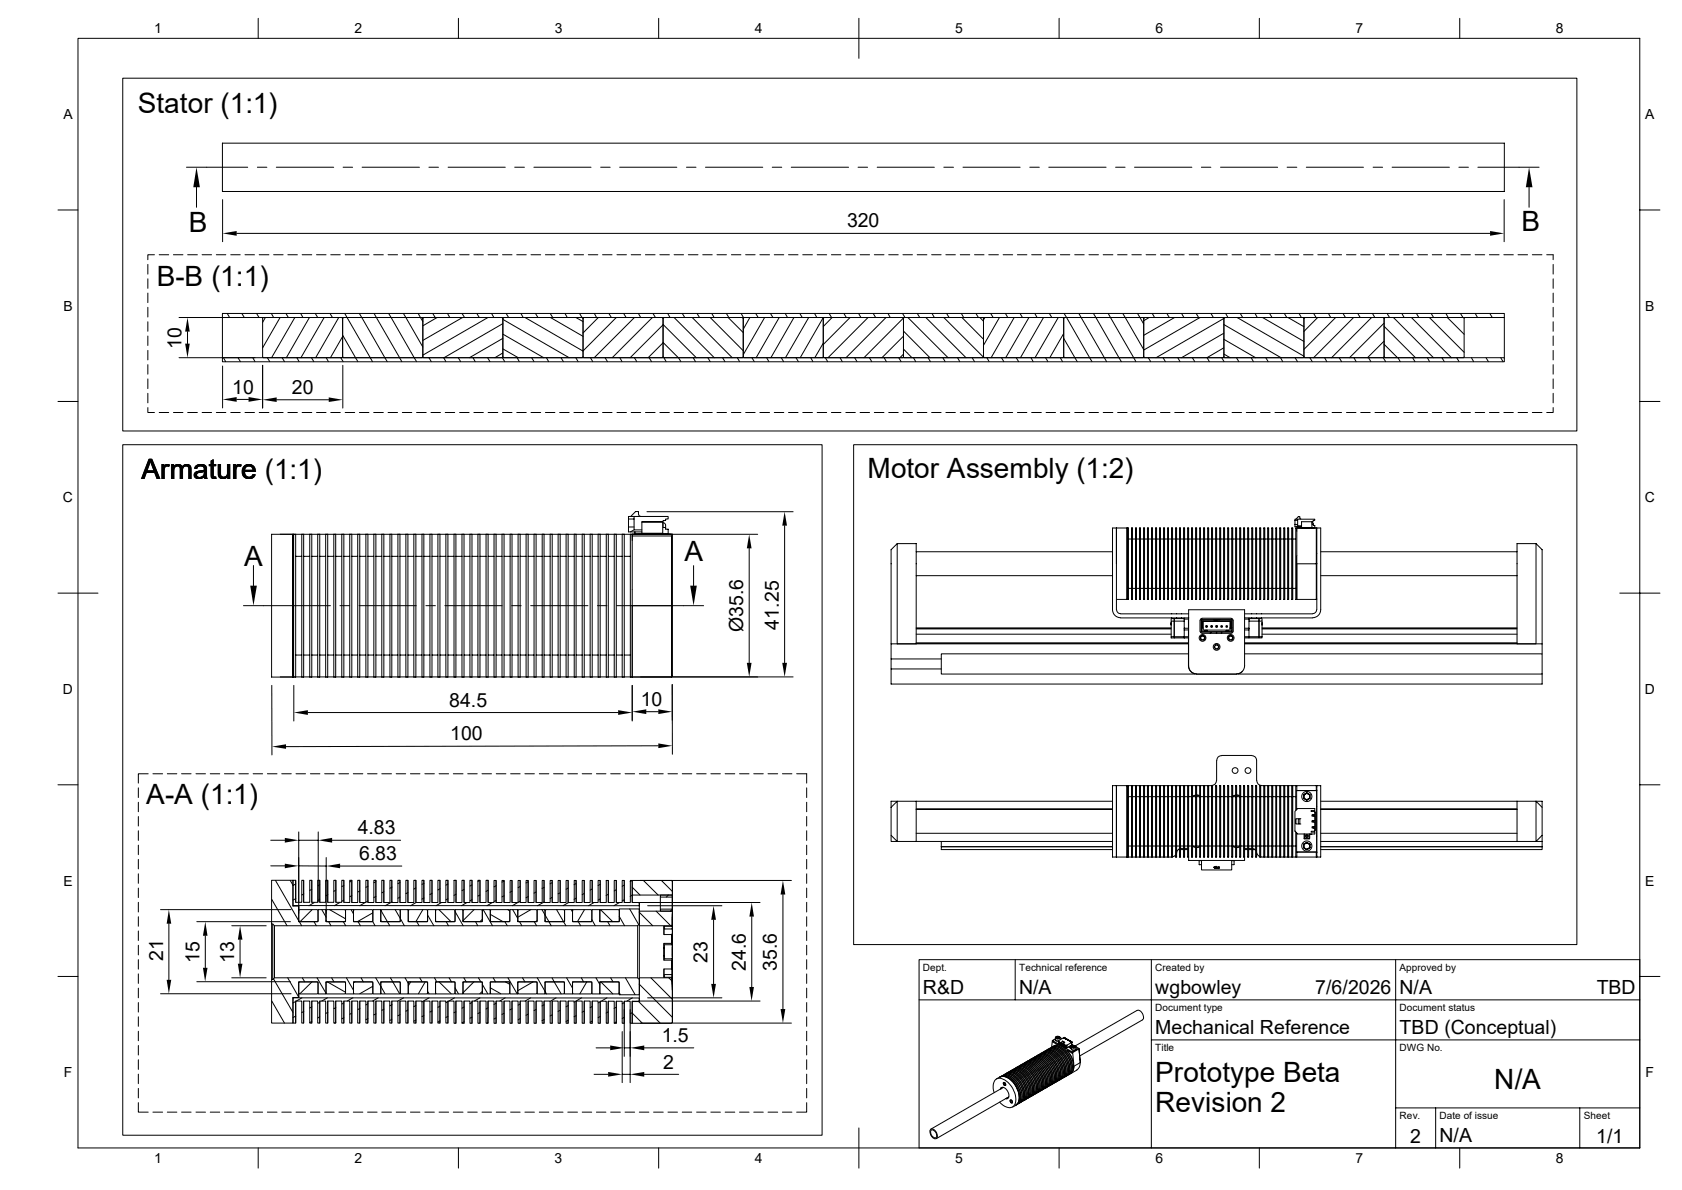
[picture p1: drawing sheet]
<svg xmlns="http://www.w3.org/2000/svg" width="420mm" height="297mm" viewBox="0 0 420 297" stroke-linecap="round" stroke-linejoin="round" font-family="sans-serif">
<defs><g id="words">
<g font-size="7">
<text x="34.4" y="28.2">Stator (1:1)</text>
<text x="47.2" y="57.9">B</text>
<text x="379.9" y="57.6">B</text>
<text x="39.2" y="71.5">B-B (1:1)</text>
<text x="35.3" y="119.5">Armature</text>
<text x="35.3" y="119.6">Armature (1:1)</text>
<text x="216.6" y="119.2">Motor Assembly (1:2)</text>
<text x="61" y="141.2">A</text>
<text x="170.9" y="140">A</text>
<text x="36.5" y="200.7">A-A (1:1)</text>
<text x="288.5" y="270">Prototype Beta</text>
<text x="373.1" y="271.8">N/A</text>
<text x="288.5" y="277.5">Revision 2</text>
</g>
<g font-size="4.9">
<text x="211.5" y="56.8">320</text>
<text x="45.3" y="87.1" transform="rotate(-90 45.3 87.1)">10</text>
<text x="58" y="98.3">10</text>
<text x="72.9" y="98.3">20</text>
<text x="185.5" y="157.7" transform="rotate(-90 185.5 157.7)">Ø35.6</text>
<text x="194.4" y="157.1" transform="rotate(-90 194.4 157.1)">41.25</text>
<text x="112.2" y="176.4">84.5</text>
<text x="160" y="176.2">10</text>
<text x="112.4" y="184.8">100</text>
<text x="89.3" y="208.3">4.83</text>
<text x="89.7" y="214.7">6.83</text>
<text x="40.8" y="239.9" transform="rotate(-90 40.8 239.9)">21</text>
<text x="49.8" y="240.5" transform="rotate(-90 49.8 240.5)">15</text>
<text x="58.5" y="240.4" transform="rotate(-90 58.5 240.4)">13</text>
<text x="176.7" y="240.2" transform="rotate(-90 176.7 240.2)">23</text>
<text x="186.2" y="242.3" transform="rotate(-90 186.2 242.3)">24.6</text>
<text x="194" y="242.3" transform="rotate(-90 194 242.3)">35.6</text>
<text x="230.5" y="248">R&amp;D</text>
<text x="254.5" y="248">N/A</text>
<text x="288.5" y="248">wgbowley</text>
<text x="328.4" y="248">7/6/2026</text>
<text x="349.5" y="248">N/A</text>
<text x="398.7" y="248">TBD</text>
<text x="165.2" y="260.1">1.5</text>
<text x="288.5" y="258">Mechanical Reference</text>
<text x="349.5" y="258">TBD (Conceptual)</text>
<text x="165.6" y="266.7">2</text>
<text x="352.1" y="285.2">2</text>
<text x="359.5" y="285">N/A</text>
<text x="398.6" y="285.2">1/1</text>
</g>
<g font-size="3.5">
<text x="38.5" y="8.3">1</text>
<text x="88.5" y="8.3">2</text>
<text x="138.5" y="8.3">3</text>
<text x="188.5" y="8.3">4</text>
<text x="238.5" y="8.3">5</text>
<text x="288.5" y="8.3">6</text>
<text x="338.5" y="8.3">7</text>
<text x="388.5" y="8.3">8</text>
<text x="15.8" y="29.7">A</text>
<text x="410.8" y="29.7">A</text>
<text x="15.8" y="77.6">B</text>
<text x="410.8" y="77.6">B</text>
<text x="15.7" y="125.4">C</text>
<text x="410.7" y="125.4">C</text>
<text x="15.7" y="173.2">D</text>
<text x="410.7" y="173.2">D</text>
<text x="15.8" y="221">E</text>
<text x="410.8" y="221">E</text>
<text x="15.9" y="268.9">F</text>
<text x="410.9" y="268.9">F</text>
<text x="38.5" y="290.3">1</text>
<text x="88.5" y="290.3">2</text>
<text x="138.5" y="290.3">3</text>
<text x="188.5" y="290.3">4</text>
<text x="238.5" y="290.2">5</text>
<text x="288.5" y="290.3">6</text>
<text x="338.5" y="290.3">7</text>
<text x="388.5" y="290.3">8</text>
</g>
<g font-size="2.5">
<text x="230.5" y="242.4">Dept.</text>
<text x="254.5" y="242.4">Technical reference</text>
<text x="288.5" y="242.4">Created by</text>
<text x="349.5" y="242.4">Approved by</text>
<text x="288.5" y="252.3">Document type</text>
<text x="349.5" y="252.3">Document status</text>
<text x="288.5" y="262.3">Title</text>
<text x="349.5" y="262.3">DWG No.</text>
<text x="349.5" y="279.3">Rev.</text>
<text x="359.5" y="279.3">Date of issue</text>
<text x="395.5" y="279.3">Sheet</text>
</g>
</g></defs>
<g fill="none" stroke="#000" stroke-width=".25">
<path d="M19.5 9.6h389.9v276.9h-389.9zM30.6 19.5h363.1v88.1h-363.1zM64.5 4.6v5M114.5 4.6v5M164.5 4.6v5M214.5 4.6v10M264.5 4.6v5M314.5 4.6v5M364.5 4.6v5M55.5 35.7h320.1v12.1h-320.1zM14.5 52.4h5M46.6 41.7h15.2"/>
<path d="M49.1 46.7v5M55.6 49.8v10.5M59.1 58.3h313M64.3 41.7h2.3M69 41.7h14.3M85.7 41.7h2.4M90.4 41.7h14.3M107.1 41.7h2.4M111.9 41.7h14.3M128.5 41.7h2.4M133.3 41.7h14.3M150 41.7h2.4"/>
<path d="M154.7 41.7h14.3M171.4 41.7h2.4M176.1 41.7h14.4M192.8 41.7h2.4M197.6 41.7h14.3M214.2 41.7h2.4M219 41.7h14.3M235.7 41.7h2.4M240.5 41.7h14.2M257.1 41.7h2.4M261.9 41.7h14.3M278.6 41.7h2.3"/>
<path d="M283.3 41.7h14.3M300 41.7h2.3M304.8 41.7h14.2M321.4 41.7h2.4M326.2 41.7h14.2M342.9 41.7h2.3M347.6 41.7h14.3M364.3 41.7h2.3M369 41.7h15.3M375.6 49.8v10.5M381.8 46.7v5M409.4 52.4h5.1"/>
<path d="M36.9 66v2.4M36.9 69.6v2.4M36.9 73.2v2.3M36.9 76.7v2.4M38.6 63.6h-1.7v1.2M39.8 63.6h2.3M43.3 63.6h2.4M44.7 79.2h19M46.9 63.6h2.4M50.5 63.6h2.3M54 63.6h2.4M55.5 79.2v10.1"/>
<path d="M55.5 78.2h320.1v1h-320.1zM56.8 78.3l.5 .9M57.6 63.6h2.4M60.4 78.3l.6 .9M61.2 63.6h2.3M64.1 78.3l.6 .9M64.7 63.6h2.4M66.3 79.2l-.7 1.3M67.8 78.3l.5 .9M68.3 63.6h2.4M69.9 79.2l-4.3 7.6M71.4 78.3l.6 .9"/>
<path d="M71.9 63.6h2.4M73.6 79.2l-5.8 10.1M75.1 78.3l.5 .9M75.4 63.6h2.5M77.3 79.2l-5.8 10.1M78.7 78.3l.6 .9M79 63.6h2.4M80.9 79.2l-5.8 10.1M82.4 78.3l.6 .9M82.6 63.6h2.4M84.6 79.2l-5.8 10.1M85.5 79.5l-.2-.3-19.7 .2v9.8l.1 .1 19.7-.1 .1-.1"/>
<path d="M86.1 78.3l6.9 12M86.2 63.6h2.4M89.7 78.3l7 12M89.7 63.6h2.4M93.3 63.6h2.4M93.4 78.3l6.9 12M96.9 63.6h2.4M97.1 78.3l6.9 12M100.5 63.6h2.3M100.8 78.3l4.8 8.3M104 63.6h2.4M104.4 78.3l1.2 2"/>
<path d="M105.5 79.5l-.1-.3-19.7 .1-.1 .2v9.7l.2 .1 19.7-.1v-.1M105.6 79.5l.1-.3 19.7 .1 .2 .2-.2 9.7-19.7 .1-.1-.2M105.6 79.5v9.6M107.6 63.6h2.4M108.1 78.3l.6 .9M109.1 79.2l-3.5 2.1M111.2 63.6h2.3M111.8 78.3l.5 .9M114.8 63.6h2.3M115.4 78.3l.6 .9M115.5 79.2l-9.9 5.8M118.3 63.6h2.4"/>
<path d="M119.1 78.3l.6 .9M121.8 79.2l-16.2 9.4M121.9 63.6h2.4M122.8 78.3l.5 .9M125.5 63.6h2.3M125.6 79.7l16.5 9.6M125.6 79.5l.2-.3 19.7 .1v.2M126.4 78.3l.6 .9M129 63.6h2.4M130.1 78.3l.5 .9M131.1 79.2l14.5 8.4M132.6 63.6h2.4"/>
<path d="M133.7 78.3l.6 .9M136.2 63.6h2.4M137.4 78.3l.6 .9M137.5 79.2l8.1 4.7M139.7 63.6h2.4M141.1 78.3l.5 .9M143.3 63.6h2.4M143.8 79.2l1.8 1.1M144.7 78.3l.6 .9M145.6 79.5l.2-.3 19.6 .1 .2 .2-.2 9.7-19.6 .1-.2-.2M145.6 79.5v9.6M146.9 63.6h2.4"/>
<path d="M148.4 78.3l.6 .9M149.4 79.2l-3.8 3.9M150.5 63.6h2.3M152.1 78.3l.6 .9M153.9 79.2l-8.3 8.4M154.1 63.6h2.3M155.7 78.3l.6 .9M157.6 63.6h2.4M158.4 79.2l-10 10.1M159.4 78.3l.6 .9M161.2 63.6h2.4M162.9 79.2l-10 10.1"/>
<path d="M163.1 78.3l.6 .9M164.8 63.6h2.3M165.6 79.5l.2-.3 19.7 .1v.2M166.8 78.3l.5 .9M168.3 79.2l10.1 10.1M168.3 63.6h2.4M170.4 78.3l.6 .9M171.9 63.6h2.4M172.8 79.2l10 10.1M174.1 78.3l.6 .9M175.5 63.6h2.3M177.3 79.2l8.3 8.3"/>
<path d="M177.8 78.3l.5 .9M179 63.6h2.4M181.4 78.3l.6 .9M181.8 79.2l3.8 3.8M182.6 63.6h2.4M185.1 78.3l.5 .9M185.6 79.4l.2-.2 19.7 .1 .1 9.9h-19.9zM186.2 63.6h2.4M187.2 79.2l-1.6 3M188.7 78.3l.6 .9M189.7 63.6h2.5M190.9 79.2l-5.3 9.3"/>
<path d="M192.4 78.3l.6 .9M193.3 63.6h2.4M194.6 79.2l-5.8 10.1M196.1 78.3l.5 .9M196.9 63.6h2.4M198.2 79.2l-5.7 10.1M199.7 78.3l.6 .9M200.4 63.6h2.5M201.9 79.2l-5.8 10.1M203.4 78.3l.6 .9M204 63.6h2.4M205.5 79.3l-5.7 10"/>
<path d="M205.6 79.5l.2-.3 19.7 .1 .1 .2M207.1 78.3l.5 .9M207.6 63.6h2.4M207.8 79.2l-2.2 2.3M210.7 78.3l.6 .9M211.2 63.6h2.4M212.3 79.2l-6.7 6.8M214.4 78.3l.6 .9M214.8 63.6h2.3M216.7 79.2l-9.9 10.1M218.1 78.3l.6 .9M218.3 63.6h2.4"/>
<path d="M221.2 79.2l-10 10.1M221.7 78.3l.6 .9M221.9 63.6h2.4M225.4 78.3l.6 .9M225.5 63.6h2.3M225.6 79.4l-9.9 9.9M225.6 79.4l.2-.2 19.7 .1 .1 9.9h-19.9zM226.7 79.2l10 10.1M229 63.6h2.4M229.1 78.3l.6 .9M231.2 79.2l10 10.1M232.6 63.6h2.4"/>
<path d="M232.7 78.3l.6 .9M235.7 79.2l9.9 10M236.2 63.6h2.3M236.4 78.3l.6 .9M239.8 63.6h2.3M240.1 78.3l.5 .9M240.2 79.2l5.4 5.5M243.3 63.6h2.4M243.7 78.3l.6 .9M244.7 79.2l.9 1M245.6 79.5l.2-.3 19.7 .1 .1 .2M245.9 79.2l-.3 .6"/>
<path d="M246.9 63.6h2.4M247.4 78.3l.6 .9M249.6 79.2l-4 7M250.5 63.6h2.4M251.1 78.3l.5 .9M253.2 79.2l-5.7 10.1M254 63.6h2.4M254.7 78.3l.6 .9M256.9 79.2l-5.8 10.1M257.6 63.6h2.4M258.4 78.3l.6 .9M260.6 79.2l-5.8 10.1"/>
<path d="M261.2 63.6h2.4M262 78.3l.6 .9M264.2 79.2l-5.8 10.1M264.8 63.6h2.3M265.6 79.4l.2-.2 19.7 .1 .1 9.9h-19.9l-.1-.1zM265.7 78.3l7 12M268.4 63.6h2.3M269.4 78.3l6.9 12M271.9 63.6h2.4M273.1 78.3l6.9 12M275.5 63.6h2.4M276.7 78.3l6.9 12"/>
<path d="M279.1 63.6h2.3M280.4 78.3l5.2 8.9M282.6 63.6h2.4M284.1 78.3l1.5 2.6M285.6 79.5l.2-.3 19.7 .1 .1 .2M286.2 63.6h2.4M286.9 79.2l-1.3 .9M287.7 78.3l.6 .9M289.8 63.6h2.3M291.4 78.3l.6 .9M293.3 79.2l-7.7 4.5M293.3 63.6h2.4"/>
<path d="M295.1 78.3l.5 .9M296.9 63.6h2.4M298.7 78.3l.6 .9M299.6 79.2l-14 8.2M300.5 63.6h2.4M302.4 78.3l.6 .9M304 63.6h2.5M305.6 79.5l-16.9 9.8M306.1 78.3l.5 .9M307.6 63.6h2.4M308.9 79.2l16.7 9.7M309.7 78.3l.6 .9"/>
<path d="M311.2 63.6h2.4M313.4 78.3l.5 .9M314.7 63.6h2.5M315.3 79.2l10.3 6M317 78.3l.6 .9M318.3 63.6h2.4M320.7 78.3l.6 .9M321.6 79.2l4 2.3M321.9 63.6h2.4M324.4 78.3l.6 .9M325.5 63.6h2.4M325.6 79.5l-.2-.3-19.7 .1-.1 .2v9.7l.2 .1 19.7-.1 .1-.1"/>
<path d="M325.6 79.5v9.6M325.6 79.5l.2-.3 19.7 .1 .1 .2v9.7h-.2M328 78.3l.6 .9M329 79.2l-3.4 3.5M329.1 63.6h2.3M331.7 78.3l.6 .9M332.6 63.6h2.4M333.5 79.2l-7.9 8M335.4 78.3l.6 .9M336.2 63.6h2.4M338 79.2l-10 10.1M339 78.3l.6 .9"/>
<path d="M339.8 63.6h2.3M342.5 79.2l-10 10.1M342.7 78.3l.6 .9M343.3 63.6h2.4M345.7 79.5l.1-.3 19.8 .2-.1 9.8-19.7 .1-.1-.2M346.4 78.3l.6 .9M346.9 63.6h2.4M347.9 79.2l10 10.1M350.1 78.3l.5 .9M350.5 63.6h2.3M352.4 79.2l10 10.1M353.7 78.3l.6 .9"/>
<path d="M354 63.6h2.4M356.9 79.2l8.7 8.7M357.4 78.3l.6 .9M357.6 63.6h2.4M361.1 78.3l.5 .9M361.2 63.6h2.4M361.4 79.2l4.2 4.2M364.7 78.3l.6 .9M364.8 63.6h2.4M368.3 63.6h2.4M368.4 78.3l.5 .9M371.9 63.6h2.4"/>
<path d="M372 78.3l.6 .9M375.5 63.6h2.4M375.6 79.2v10.1M379.1 63.6h2.3M382.6 63.6h2.4M386.2 63.6h1.6v1.2M387.8 66v2.4M387.8 69.6v2.4M387.8 73.2v2.3M387.8 76.7v2.4M36.9 80.3v2.4M36.9 83.9v2.3"/>
<path d="M36.9 87.5v2.3M36.9 91v2.4M36.9 94.6v2.4M36.9 98.2v2.3M44.7 89.3h19M46.8 82.8v3M55.5 89.3h320.1v1h-320.1zM55.6 91.4v10.4M55.8 89.3l.5 1M59.1 99.7h3M59.4 89.3l.6 1M63.1 89.3l.6 1"/>
<path d="M65.6 91.2v10.7M66.8 89.3l.6 1M69.1 99.8h13M70.4 89.3l.6 1M74.1 89.3l.6 1M77.8 89.3l.6 1M81.4 89.3l.6 1M85.1 89.3l.6 1M85.6 91.2v10.7M85.6 83.9l-3.1 5.4M85.6 83.7l3.8 6.6M107.1 89.3l.6 1"/>
<path d="M110.8 89.3l.5 1M114.4 89.3l.6 1M118.1 89.3l.6 1M121.8 89.3l.5 1M125.4 89.3l.6 1M125.6 80.8l-14.7 8.5M125.6 84.5l-8.4 4.8M125.6 88.1l-2 1.2M125.6 87.1l3.8 2.2M125.6 83.4l10.2 5.9M125.6 89.1l.2 .2 19.7-.1v-.1M129.1 89.3l.6 1"/>
<path d="M132.8 89.3l.6 1M136.4 89.3l.6 1M140.1 89.3l.6 1M143.8 89.3l.6 1M147.4 89.3l.6 1M151.1 89.3l.6 1M154.8 89.3l.5 1M158.4 89.3l.6 1M162.1 89.3l.6 1M165.6 81.1l-8.2 8.2M165.6 85.6l-3.8 3.7M165.6 85.5l3.8 3.8"/>
<path d="M165.6 81l8.3 8.3M165.6 89.1l.2 .1M165.8 89.3l.5 1M169.4 89.3l.6 1M173.1 89.3l.6 1M176.7 89.3l.6 1M180.4 89.3l.6 1M184.1 89.3l.6 1M185.5 89.1v.1l-19.7 .1M187.7 89.3l.6 1M191.4 89.3l.6 1M195.1 89.3l.6 1"/>
<path d="M198.8 89.3l.5 1M202.4 89.3l.6 1M205.6 85.6l-2.1 3.7M205.6 89.1l.2 .2 19.7-.1 .1-.1M206.1 89.3l.6 1M209.8 89.3l.5 1M213.4 89.3l.6 1M217.1 89.3l.6 1M220.8 89.3l.5 1M224.4 89.3l.6 1M225.6 83.9l-5.4 5.4M225.6 88.4l-.9 .9"/>
<path d="M225.6 87.1l2.1 2.2M225.6 82.6l6.6 6.7M228.1 89.3l.5 1M231.7 89.3l.6 1M235.4 89.3l.6 1M239.1 89.3l.5 1M242.7 89.3l.6 1M245.6 89.1l.2 .2 19.7-.1 .1-.1M246.4 89.3l.6 1M250.1 89.3l.6 1M253.7 89.3l.6 1M257.4 89.3l.6 1"/>
<path d="M261.1 89.3l.6 1M264.8 89.3l.5 1M265.6 83.3l-3.5 6M265.6 84.4l3.4 5.9M285.6 89.1l.2 .2 19.7-.1 .1-.1M286.7 89.3l.6 1M290.4 89.3l.6 1M294.1 89.3l.5 1M297.7 89.3l.6 1M305.1 89.3l.5 1M305.6 83.2l-10.6 6.1M305.6 86.8l-4.2 2.5 .6 1"/>
<path d="M305.6 88.3l1.6 1M305.6 84.7l7.9 4.6M305.6 81l14.3 8.3M308.7 89.3l.6 1M312.4 89.3l.6 1M316.1 89.3l.6 1M319.7 89.3l.6 1M323.4 89.3l.6 1M325.6 89.1l.1 .1 19.7 .1M327.1 89.3l.6 1M330.8 89.3l.5 1M334.4 89.3l.6 1"/>
<path d="M338.1 89.3l.5 1M341.7 89.3l.6 1M345.4 89.3l.6 1M345.6 80.7l-8.6 8.6M345.6 85.2l-4.1 4.1M345.6 85.9l3.4 3.4M345.6 81.4l7.8 7.9M349.1 89.3l.5 1M352.7 89.3l.6 1M356.4 89.3l.6 1M360 89.3l.6 1M363.7 89.3l.6 1"/>
<path d="M367.4 89.3l.6 1M371.1 89.3l.5 1M374.7 89.3l.6 1M387.8 80.3v2.4M387.8 83.9v2.3M387.8 87.5v2.3M387.8 91v2.4M387.8 94.6v2.4M387.8 98.2v2.3M14.5 100.2h5M30.6 111h174.7v172.3h-174.7zM36.9 101.7v1.3h1.7"/>
<path d="M39.8 103h2.3M43.3 103h2.4M46.9 103h2.4M50.5 103h2.3M54 103h2.4M57.6 103h2.4M61.2 103h2.3M64.7 103h2.4M68.3 103h2.4M71.9 103h2.4M75.4 103h2.5M79 103h2.4"/>
<path d="M82.6 103h2.4M86.2 103h2.4M89.7 103h2.4M93.3 103h2.4M96.9 103h2.4M100.5 103h2.3M104 103h2.4M107.6 103h2.4M111.2 103h2.3M114.8 103h2.3M118.3 103h2.4M121.9 103h2.4"/>
<path d="M125.5 103h2.3M129 103h2.4M132.6 103h2.4M136.2 103h2.4M139.7 103h2.4M143.3 103h2.4M146.9 103h2.4M150.5 103h2.3M154.1 103h2.3M157.6 103h2.4M161.2 103h2.4M164.8 103h2.3"/>
<path d="M168.3 103h2.4M171.9 103h2.4M175.5 103h2.3M179 103h2.4M182.6 103h2.4M186.2 103h2.4M189.7 103h2.5M193.3 103h2.4M196.9 103h2.4M200.4 103h2.5M204 103h2.4M207.6 103h2.4"/>
<path d="M211.2 103h2.4M213.1 111h180.6v124.8h-180.6zM214.8 103h2.3M218.3 103h2.4M221.9 103h2.4M225.5 103h2.3M229 103h2.4M232.6 103h2.4M236.2 103h2.3M239.8 103h2.3M243.3 103h2.4M246.9 103h2.4"/>
<path d="M250.5 103h2.4M254 103h2.4M257.6 103h2.4M261.2 103h2.4M264.8 103h2.3M268.4 103h2.3M271.9 103h2.4M275.5 103h2.4M279.1 103h2.3M282.6 103h2.4M286.2 103h2.4M289.8 103h2.3"/>
<path d="M293.3 103h2.4M296.9 103h2.4M300.5 103h2.4M304 103h2.5M307.6 103h2.4M311.2 103h2.4M314.7 103h2.5M318.3 103h2.4M321.9 103h2.4M325.5 103h2.4M329.1 103h2.3M332.6 103h2.4"/>
<path d="M336.2 103h2.4M339.8 103h2.3M343.3 103h2.4M346.9 103h2.4M350.5 103h2.3M354 103h2.4M357.6 103h2.4M361.2 103h2.4M364.8 103h2.4M368.3 103h2.4M371.9 103h2.4M375.5 103h2.4"/>
<path d="M379.1 103h2.3M382.6 103h2.4M387.8 101.7v1.3h-1.6M409.4 100.2h5.1M73.2 133.4v35.6M73.3 133.4v35.6M73.8 133.4v35.6M73.8 138.9h1.6M75.4 133.4v35.6M75.8 133.4v35.6M75.8 138.9h1.5M77.3 133.4v35.6"/>
<path d="M77.9 133.4v35.6M77.9 138.9h1.4M79.3 133.4v35.6M79.8 133.4v35.6M79.8 138.9h1.5M81.3 133.4v35.6M81.8 133.4v35.6M81.8 138.9h1.6M83.4 133.4v35.6M83.8 133.4v35.6M83.8 138.9h1.5M85.3 133.4v35.6"/>
<path d="M85.9 133.4v35.6M85.9 138.9h1.4M87.3 133.4v35.6M87.8 133.4v35.6M87.8 138.9h1.5M89.3 133.4v35.6M89.8 133.4v35.6M89.8 138.9h1.6M91.4 133.4v35.6M91.9 133.4v35.6M91.9 138.9h1.4M93.3 133.4v35.6"/>
<path d="M93.9 133.4v35.6M93.9 138.9h1.4M95.3 133.4v35.6M95.8 133.4v35.6M95.8 138.9h1.6M97.4 133.4v35.6M97.8 133.4v35.6M97.8 138.9h1.6M99.4 133.4v35.6M99.9 133.4v35.6M99.9 138.9h1.4M101.3 133.4v35.6"/>
<path d="M101.9 133.4v35.6M101.9 138.9h1.4M103.3 133.4v35.6M103.8 133.4v35.6M103.8 138.9h1.6M105.4 133.4v35.6M105.8 133.4v35.6M105.8 138.9h1.6M107.4 133.4v35.6M107.9 133.4v35.6M107.9 138.9h1.4M109.3 133.4v35.6"/>
<path d="M109.9 133.4v35.6M109.9 138.9h1.4M111.3 133.4v35.6M111.8 133.4v35.6M111.8 138.9h1.6M113.4 133.4v35.6M113.8 133.4v35.6M113.8 138.9h1.6M115.4 133.4v35.6M115.9 133.4v35.6M115.9 138.9h1.4M117.3 133.4v35.6"/>
<path d="M117.9 133.4v35.6M117.9 138.9h1.4M119.3 133.4v35.6M119.8 133.4v35.6M119.8 138.9h1.6M121.4 133.4v35.6M121.9 133.4v35.6M121.9 138.9h1.5M123.4 133.4v35.6M123.9 133.4v35.6M123.9 138.9h1.4M125.3 133.4v35.6"/>
<path d="M125.9 133.4v35.6M125.9 138.9h1.5M127.4 133.4v35.6M127.8 133.4v35.6M127.8 138.9h1.6M129.4 133.4v35.6M129.9 133.4v35.6M129.9 138.9h1.5M131.4 133.4v35.6M131.9 133.4v35.6M131.9 138.9h1.4M133.3 133.4v35.6"/>
<path d="M133.9 133.4v35.6M133.9 138.9h1.5M135.4 133.4v35.6M135.8 133.4v35.6M135.8 138.9h1.6M137.4 133.4v35.6M137.9 133.4v35.6M137.9 138.9h1.5M139.4 133.4v35.6M139.9 133.4v35.6M139.9 138.9h1.5M141.4 133.4v35.6"/>
<path d="M141.9 133.4v35.6M141.9 138.9h1.5M143.4 133.4v35.6M143.8 133.4v35.6M143.8 138.9h1.6M145.4 133.4v35.6M145.9 133.4v35.6M145.9 138.9h1.5M147.4 133.4v35.6M147.9 133.4v35.6M147.9 138.9h1.5M149.4 133.4v35.6"/>
<path d="M149.9 133.4v35.6M149.9 138.9h1.5M151.4 133.4v35.6M151.9 133.4v35.6M151.9 138.9h1.5M153.4 133.4v35.6M153.9 133.4v35.6M153.9 138.9h1.5M155.4 133.4v35.6M155.9 133.4v35.6M155.9 138.9h1.5M156.9 129.5h1.4"/>
<path d="M156.9 129.5v3.3h3.4M156.9 131.5h1.4M157.4 133.4v35.6M157.9 133.4v35.6M157.9 133.8h9.8v17.4M158.3 128.9h-1.4v.6M158.3 132.2l-.9 .6M158.4 133.3h9M158.5 132.8v.5l2.8-.1M159.4 128.4v-.7h-.7l-1.2 1.2M159.4 133.3h5M159.5 128.4l.1 .3 .3 .2"/>
<path d="M160.3 132.2h-2v-3.3h8.5v.6h-.6v.4h-.6v1.8h.6v.4h.6v1.2l-1.7-.1M160.3 130.3h5.2M160.3 133.1h5.2M160.3 133.1l.1 .1M160.3 130.3v2.8M160.4 133.2h5M160.5 133.3h.1M161.5 127.7h36.5M164.4 133.2l-.1 .1M165 133.2l-.7 .1M165.5 133.1l-.1 .1M165.5 130.3v2.8"/>
<path d="M165.6 133.3h.1M165.6 130.5l.6 .4v1.2M166.2 133.3h.1M166.7 133.3h-1.6M167.9 133.4l-10-.1v1.6M167.9 133.4l-.2 .4M167.9 133.4v17.8M187.1 136.9v28.5M189.2 133.4h-121.4v35.6h130.2M195.9 131.2v34.2M224 135.7v25M228.8 137.7h49"/>
<path d="M281.4 131.8v17.8M281.8 134.5h.7M282.5 131.8h.3v17.8h-.3zM282.8 134.5h.7M283.5 131.8h.3v17.8h-.3zM283.8 134.5h.7M284.5 131.8h.3v17.8h-.3zM284.8 134.5h.7M285.5 131.8h.3v17.8h-.3zM285.8 134.5h.7M286.5 131.8h.3v17.8h-.3zM286.8 134.5h.7"/>
<path d="M287.5 131.8h.3v17.8h-.3zM287.8 134.5h.7M288.5 131.8h.3v17.8h-.3zM288.8 134.5h.7M289.5 131.8h.3v17.8h-.3zM289.8 134.5h.7M290.5 131.8h.3v17.8h-.3zM290.8 134.5h.7M291.5 131.8h.3v17.8h-.3zM291.8 134.5h.7M292.5 131.8h.3v17.8h-.3zM292.8 134.5h.7"/>
<path d="M293.5 131.8h.3v17.8h-.3zM293.8 134.5h.7M294.5 131.8h.3v17.8h-.3zM294.8 134.5h.7M295.5 131.8h.3v17.8h-.3zM295.8 134.5h.7M296.5 131.8h.3v17.8h-.3zM296.8 134.5h.7M297.5 131.8h.3v17.8h-.3zM297.8 134.5h.7M298.5 131.8h.3v17.8h-.3zM298.8 134.5h.8"/>
<path d="M299.6 131.8h.2v17.8h-.2zM299.8 134.5h.7M300.5 131.8h.3v17.8h-.3zM300.8 134.5h.7M301.5 131.8h.3v17.8h-.3zM301.8 134.5h.7M302.5 131.8h.3v17.8h-.3zM302.8 134.5h.7M303.5 131.8h.3v17.8h-.3zM303.8 134.5h.7M304.5 131.8h.3v17.8h-.3zM304.8 134.5h.7"/>
<path d="M305.5 131.8h.3v17.8h-.3zM305.8 134.5h.7M306.5 131.8h.3v17.8h-.3zM306.8 134.5h.8M307.6 131.8h.2v17.8h-.2zM307.8 134.5h.7M308.5 131.8h.3v17.8h-.3zM308.8 134.5h.7M309.5 131.8h.3v17.8h-.3zM309.8 134.5h.7M310.5 131.8h.3v17.8h-.3zM310.8 134.5h.7"/>
<path d="M311.5 131.8h.3v17.8h-.3zM311.8 134.5h.7M312.5 131.8h.3v17.8h-.3zM312.8 134.5h.7M313.5 131.8h.3v17.8h-.3zM313.8 134.5h.7M314.5 131.8h.3v17.8h-.3zM314.8 134.5h.8M315.6 131.8h.2v17.8h-.2zM315.8 134.5h.7M316.5 131.8h.3v17.8h-.3zM316.8 134.5h.7"/>
<path d="M317.5 131.8h.3v17.8h-.3zM317.8 134.5h.8M318.6 131.8h.2v17.8h-.2zM318.8 134.5h.7M319.5 131.8h.3v17.8h-.3zM319.8 134.5h.7M320.5 131.8h.3v17.8h-.3zM320.8 134.5h.7M321.5 131.8h.3v17.8h-.3zM321.8 134.5h.7M322.5 131.8h.3v17.8h-.3zM322.8 134.5h.8"/>
<path d="M323.3 129.9v1.6h1.7M323.3 130.9h.7M323.3 129.9h.7M323.8 132.6v-.8h5v8.9M323.8 131.8v17.8M324 129.6h-.7v.3M324 131.8h3.6M324 131.2l-.4 .3M324.1 131.5v.2l1.4 .1M324.6 131.8h.9M324.6 129.3v-.4h-.4l-.6 .7M324.6 129.3l.2 .2"/>
<path d="M325 130.2h2.6v1.5h-2.6zM325 131.2h-1v-1.6h4.3v.3l-.6 .2v.8l.6 .2v.6h-.9M325.1 131.7v.1M325.5 131.7v.1M325.5 131.8h1.5M327 131.7h.4M327 131.7v.1M327.1 131.7l-.1 .1M327.4 131.7h.1M327.6 131.8h.9M327.6 130.4l.3 .3M327.6 131.7v.1"/>
<path d="M328 130.7v.4M328 131.7v.1M328.2 131.7l-.8 .1M328.8 131.8l-.1 8.9h-4.9v8.9M329.8 137.7h49M383.5 135.7v25h-4.7v-25h4.7l1.6 1.5v23.5M14.5 148h10M63.3 141.1v5.1M82.5 151.2h-21.7M84.9 151.2h2.4M89.7 151.2h14.2M106.3 151.2h2.4"/>
<path d="M111.1 151.2h14.3M127.8 151.2h2.3M132.5 151.2h14.3M149.2 151.2h2.4M154 151.2h21.7M157.9 151.2v17.8M167.9 151.2v17.6l-.2 .2h-9.8M167.9 151.2h-.2v17.8M173.2 141.2v5M228.8 143.7h49M228.8 156.7h63.6M228.8 158.3h63.6"/>
<path d="M228.8 157h63.6M278.8 140.7v-8.9v20.4l.5 .8 .5 .2h17M278.8 149.6h3v-17.8h-4v20.4a2.02 2.02 0 0 0 2 2M279.8 154.2l17 .1M281.8 146.9h.7M282.8 146.9h.7M283.8 146.9h.7M284.8 146.9h.7M285.8 146.9h.7M286.8 146.9h.7M287.8 146.9h.7M288.8 146.9h.7"/>
<path d="M289.8 146.9h.7M290.8 146.9h.7M291.8 146.9h.7M292.4 155.8h.1M292.4 155.6h.1M292.4 155.7h.1M292.4 155.7v.1zM292.4 155.8v.2M292.4 155.8v.3M292.4 155.5v.1M292.4 155v-.6h.8v4.8h-.8v-.3M292.4 155h.8v3.9h-.8z"/>
<path d="M292.4 155.4v.2M292.4 155.5v.2M292.4 155.3v.3M292.8 146.9h.7M293.8 146.9h.7M294.8 146.9h.7M295.7 156.8v.4M295.7 154.4h-2.5v.6h2.5M295.7 157.2h1.1M295.7 156.8h1.1M295.7 154.2v2.6M295.7 157.2v2"/>
<path d="M295.7 154.5h1.1M295.8 146.9h.7M296.8 158.9h-3.6v.3h3.6M296.8 154.3v11.9a2.02 2.02 0 0 0 1.9 2h10.1l.8-.1 .7-.6M296.8 154.2v12a2.02 2.02 0 0 0 2 2M296.8 154.2v-2h14v2M296.8 146.9h.7M297.8 146.9h.7M298.8 146.9h.8M299.6 154.8v2.8M299.7 159.2l.3 .5-.3-.5M299.7 157.6l.1 .3 .3 .1 7.3 .1 .4-.2 .1-.3"/>
<path d="M299.8 146.9h.7M299.9 154.6v3.1M299.9 157.7h7.7M300 158.7l-.3 .5 .3 .5M300 158.7h.6zM300 158.7l-.3 .5zM300 159.7h.6zM300 154.6h7.6M300 154.6h-.1M300 157.3h.8v.3h-.8zM300 154.7h7.6v2.1h-.3v-1.9h-7v1.9h-.3zM300 156.8v.5"/>
<path d="M300.1 154.3l-.3 .2-.1 .3M300.1 154.3h7.3M300.3 156.8h.1M300.3 154.9l.1 .2M300.4 155.1v2.2M300.4 155.1h6.7v1.7M300.6 159.7h-.6M300.6 158.7l-.6 .1M300.6 158.8l.2 .4M300.6 158.7l.3 .5zM300.8 157.6h6M300.8 157.3h.6"/>
<path d="M300.8 146.9h.7M300.8 159.2l-.2 .5M300.8 159.2h.1M300.9 159.2l-.3 .5 .3-.5M300.9 157.3v.3M301.1 156.2v.3M301.1 156.5h.3zM301.2 156.3v.1M301.3 156.3l-.2-.1h.3v.3M301.4 157.3h4.8v.3M301.4 157.3v.3M301.4 156.2l-.1 .2"/>
<path d="M301.8 146.9h.7M302.4 157.8l-.3 .3M302.4 156.2v.3M302.5 156.4l.2 .1zM302.5 156.3v.1M302.6 157.8l-.3 .3M302.6 156.3l-.2-.1h.3v.3M302.7 156.2l-.1 .2M302.8 146.9h.7M303.1 154.7h.1M303.2 154.7h.1M303.3 154.7h.1"/>
<path d="M303.3 154.7h-.1M303.4 154.7h.1M303.5 154.7h.1M303.5 154.7h.2M303.5 154.6v.1M303.6 156.5h.4zM303.6 154.7h.1M303.6 154.6v.1M303.6 156.2v.3M303.7 157.8v.3M303.7 154.7h.1M303.7 156.3v.1"/>
<path d="M303.8 146.9h.7M303.8 157.8v.3M303.8 156.3l-.2-.1h.4v.3M303.9 154.7h.6M304 156.2l-.2 .2M304 154.7h.1M304.3 154.7h.1M304.8 146.9h.7M304.9 156.2h.3v.3h-.3zM304.9 156.2l.2 .2-.1-.1M305 157.8v.3M305 156.4l-.1 .1"/>
<path d="M305.1 156.4l.1 .1M305.1 157.8v.3M305.2 156.2l-.1 .1M305.8 146.9h.7M306.2 156.2v.1M306.2 156.2h.3v.3h-.3zM306.2 157.3h.6M306.2 156.3l.1 .1zM306.2 156.4v.1M306.3 156.4l.2 .1M306.5 156.2l-.2 .1M306.6 157.3v.3"/>
<path d="M306.7 159.2l.3 .5-.3-.5M306.7 159.2l.3 .5M306.8 157.3h.8v.3h-.8zM306.8 146.9h.8M307 159.7h.6zM307 158.7l-.3 .5M307 158.7h.6zM307 158.7l-.3 .5zM307.1 156.8h.2M307.1 156.8v.5M307.3 154.9l-.2 .2M307.4 154.3l.4 .2 .1 .3"/>
<path d="M307.6 159.7h-.6M307.6 158.8l.2 .4M307.6 156.8v.5M307.6 158.7l-.6 .1M307.6 158.7l.3 .5zM307.6 156.7h.1M307.7 154.6v3.1M307.8 146.9h.7M307.8 159.2l-.2 .5M307.8 159.2h.1M307.8 159.2l-.2 .5 .3-.5M307.9 154.8v2.8"/>
<path d="M308.8 146.9h.7M309.8 146.9h.7M310.8 154.2h17M310.8 156.8h1.1M310.8 158.9h1.1M310.8 154.5h1.1M310.8 154.2v12a2.02 2.02 0 0 1-2 2M310.8 146.9h.7M311.8 146.9h.7M311.9 156.8v.4h-1.1M311.9 158.9v.3h-1.1M311.9 154.4h2.5v.6h-2.5"/>
<path d="M311.9 154.2v2.6M311.9 157.2v1.7M312.8 146.9h.7M313.8 146.9h.7M314.4 154.4h.7v.6h-.7zM314.8 146.9h.8M315.1 155v3.9h-.7v-3.9v3.9h-2.5M315.1 158.9v.3h-.7v-.3v.3h-2.5M315.1 156.7h63.7M315.1 158.3h63.7M315.1 157h63.7M315.1 155.5l.1 .2"/>
<path d="M315.1 155.4l.1 .2M315.1 155.3l.1 .3M315.2 155.8h.1M315.2 155.7h.1M315.2 155.7l-.1 .1zM315.2 155.8l-.1 .2M315.2 155.8l-.1 .3M315.2 155.5v.1M315.8 146.9h.7M316.8 146.9h.7M317.8 146.9h.8M318.8 146.9h.7"/>
<path d="M319.8 146.9h.7M320.8 146.9h.7M321.8 146.9h.7M322.8 146.9h.8M323.8 149.6h-.2v-17.8h6.2v20.4a2.02 2.02 0 0 1-2 2M328.8 140.7h-.1v8.9M328.8 149.5l-5 .1M328.8 140.7v11.5l-.2 .5-.3 .3-.5 .2h-17M329.8 143.7h49M404.5 148h10M67.9 171.1v17.3M73.4 171.1v8.9"/>
<path d="M73.8 163.5h1.6M75.8 163.5h1.5M76.9 177.8h77.4M77.9 163.5h1.4M79.8 163.5h1.5M81.8 163.5h1.6M83.8 163.5h1.5M85.9 163.5h1.4M87.8 163.5h1.5M89.8 163.5h1.6M91.9 163.5h1.4M93.9 163.5h1.4"/>
<path d="M95.8 163.5h1.6M97.8 163.5h1.6M99.9 163.5h1.4M101.9 163.5h1.4M103.8 163.5h1.6M105.8 163.5h1.6M107.9 163.5h1.4M109.9 163.5h1.4M111.8 163.5h1.6M113.8 163.5h1.6M115.9 163.5h1.4M117.9 163.5h1.4"/>
<path d="M119.8 163.5h1.6M121.9 163.5h1.5M123.9 163.5h1.4M125.9 163.5h1.5M127.8 163.5h1.6M129.9 163.5h1.5M131.9 163.5h1.4M133.9 163.5h1.5M135.8 163.5h1.6M137.9 163.5h1.5M139.9 163.5h1.5M141.9 163.5h1.5"/>
<path d="M143.8 163.5h1.6M145.9 163.5h1.5M147.9 163.5h1.5M149.9 163.5h1.5M151.9 163.5h1.5M153.9 163.5h1.5M155.9 163.5h1.5M157.9 171.1v8.9M161.4 177.6h3M167.9 179.7v-8.8v17.4M222.5 160.7v-23.5l1.5-1.5h4.8v25M222.5 160.7v10h162.6v-2.5"/>
<path d="M222.5 160.7h74.3M222.5 167h12.5M222.5 164.5h12.5M228.8 160.4h68M296.8 163.2h-61.8v5h63.4M298.7 168.3h10M303.2 161.5l.3 .4M303.2 161.5l.3 .5zM303.5 161l-.3 .5M303.5 161h.6zM303.5 161l-.3 .5zM303.5 162h.6z"/>
<path d="M304 161.9l-.5 .1M304 161l.3 .5M304.1 161h-.6M304.1 161l.3 .5zM304.3 161.5l-.2 .5M304.3 161.5h.1M304.4 161.5l-.3 .5zM309.2 168.2h75.9M310.8 163.2h74.3v5M310.8 160.7h74.3M310.8 160.4h68M385.1 160.7v2.5"/>
<path d="M14.5 195.9h5M34.5 196.6v2.5M37 193.1h-2.5v2.4M38.2 193.1h2.4M41.8 193.1h2.4M45.3 193.1h2.4M48.9 193.1h2.4M52.5 193.1h2.4M56 193.1h2.5M59.6 193.1h2.4M63.2 193.1h2.4M66.8 193.1h2.4"/>
<path d="M70.4 193.1h2.3M73.9 193.1h2.4M77.5 193.1h2.4M81.1 193.1h2.3M84.6 193.1h2.4M88.2 193.1h2.4M91.8 193.1h2.3M95.3 193.1h2.4M98.9 193.1h2.4M102.5 193.1h2.4M106.1 193.1h2.4M109.6 193.1h2.4"/>
<path d="M113.2 193.1h2.4M116.8 193.1h2.4M120.4 193.1h2.3M123.9 193.1h2.4M127.5 193.1h2.4M131.1 193.1h2.3M134.7 193.1h2.3M138.2 193.1h2.4M141.8 193.1h2.4M145.4 193.1h2.3M148.9 193.1h2.4M152.5 193.1h2.4"/>
<path d="M156.1 193.1h2.4M159.6 193.1h2.4M163.2 193.1h2.4M164.4 186.1l-93 .3M166.8 193.1h2.4M170.3 193.1h2.4M173.9 193.1h2.4M177.5 193.1h2.4M181.1 193.1h2.4M184.7 193.1h2.3M188.2 193.1h2.4M191.8 193.1h2.4"/>
<path d="M195.4 193.1h2.3M198.9 193.1h2.5v2.4M201.4 196.6v2.5M222.5 200h1.5l-1.5 1.5zM228.8 200v10M228.8 200h-4.8v10M228.8 200h49M278.8 196.1v17.8M281.4 196.1v17.8M281.8 196.1v17.8M281.8 198.8h.7M282.5 196.1v17.8"/>
<path d="M282.8 196.1v17.8M282.8 198.8h.7M283.5 196.1v17.8M283.8 196.1v17.8M283.8 198.8h.7M284.5 196.1v17.8M284.8 196.1v17.8M284.8 198.8h.7M285.5 196.1v17.8M285.8 196.1v17.8M285.8 198.8h.7M286.5 196.1v17.8"/>
<path d="M286.8 196.1v17.8M286.8 198.8h.7M287.5 196.1v17.8M287.8 196.1v17.8M287.8 198.8h.7M288.5 196.1v17.8M288.8 196.1v17.8M288.8 198.8h.7M289.5 196.1v17.8M289.8 196.1v17.8M289.8 198.8h.7M290.5 196.1v17.8"/>
<path d="M290.8 196.1v17.8M290.8 198.8h.7M291.5 196.1v17.8M291.8 196.1v17.8M291.8 198.8h.7M292.5 196.1v17.8M292.8 198.8h.7M293.5 196.1v17.8h.3v-17.8M293.8 198.8h.7M294.5 196.1v17.8h.3v-17.8M294.8 198.8h.7M295.5 196.1v17.8h.3v-17.8"/>
<path d="M295.8 198.8h.7M296.5 196.1v17.8h.3M296.8 196.1v17.8M296.8 198.8h.7M297.5 196.1v17.8h.3v-17.8M297.8 198.8h.7M298.5 198.5l-.6 .3M298.5 198.4l-.7 .4M298.5 196.1v17.8h.3v-17.8M298.8 198.5l.7 .2M298.8 198.4l.7 .2M298.8 198.8h.8"/>
<path d="M299.6 196.1v17.8h.2v-17.8M299.8 198.8h.1M299.8 198.8h.7M300.5 196.1v17.8h.3v-17.8M300.8 198.8h.7M301.5 196.1v17.8h.3v-17.8M301.8 198.8h.7M302.8 198.8h.7M303.5 196.1h.3v17.8h-.3zM303.8 189.8l-.1 5.4-.3 .5-.9 .3v17.9h.3v-17.8h-25v17.8h15v-17.8M303.8 198.8h.7M303.8 189.8l.4-.9 .5-.3h8.2l.5 .3 .3 .6 .1 5.3 .4 .9 .8 .3 8.8 .1"/>
<path d="M304.5 196.1h.3v17.8h-.3zM304.8 198.8h.7M305.5 196.1h.3v17.8h-.3zM305.8 198.8h.7M306.5 196.1h.3v17.8h-.3zM306.8 198.8h.8M307.6 196.1h.2v17.8h-.2zM307.8 198.8h.7M308.5 198.5l-.7 .3M308.5 198.4l-.7 .4M308.5 196.1h.3v17.8h-.3zM308.8 198.5l.7 .2"/>
<path d="M308.8 198.4l.7 .2M308.8 198.8h.7M309.5 196.1h.3v17.8h-.3zM309.8 198.8h.1M309.8 198.8h.7M310.5 196.1h.3v17.8h-.3zM310.8 198.8h.7M311.5 196.1h.3v17.8h-.3zM311.8 198.8h.7M312.5 196.1h.3v17.8h-.3zM312.8 198.8h.7M313.5 196.1h.3v17.8h-.3z"/>
<path d="M313.8 198.8h.7M314.5 196.1h.3v17.8h-.3zM314.8 198.8h.8M315.6 196.1v17.8M315.8 196.1v17.8M315.8 198.8h.7M316.5 196.1v17.8M316.8 196.1v17.8M316.8 198.8h.7M317.5 196.1v17.8M317.8 196.1v17.8M317.8 198.8h.8"/>
<path d="M318.6 196.1v17.8M318.8 196.1v17.8M318.8 198.8h.7M319.5 196.1v17.8M319.8 196.1v17.8M319.8 198.8h.7M320.5 196.1v17.8M320.8 196.1v17.8M320.8 198.8h.7M321.5 196.1v17.8M321.8 196.1v17.8M321.8 198.8h.7"/>
<path d="M322.5 196.1v17.8M322.8 196.1v17.8M322.8 198.8h.8M323.6 196.1v6.2M323.8 196.1v1.2M323.8 196.1h4.9l.1 1.1M323.8 197.3h5M323.8 197.3h.1M325.5 199.3l.8 .4zM325.5 198.3v1M325.5 198.4v.8l.8 .4M325.5 198.4l.1 .8"/>
<path d="M325.6 198.4l.7-.4 .7 .4M326.3 197.9l-.8 .5M326.3 198l.7 .4M327 199.2l-.7 .5 .8-.4-.8 .4M327 198.4v.8l.1-.9v1M327.1 198.3l-.8-.4-.8 .5M328.8 196.1v1.2M328.8 196.2l-.1-.1h1.1v17.8h-14.8M328.8 197.3v16.6M329.8 200h55.3v1.5M378.8 200v10M409.4 195.9h5.1"/>
<path d="M34.5 200.2v2.4M34.5 203.8v2.4M34.5 207.3v2.5M34.5 210.9v2.4M34.5 214.5v2.4M34.5 218.1v2.4M67.6 209.7h3.5M67.6 216.1h3.5M67.8 219.7h5.4v6.4h1.4v3.9h4.8v-3h2v3h4.9v-3h2v3h4.8v-3h2v3h4.8v-3h2v3h4.9v-3h2v3h4.8v-3h2v3h4.8v-3h2v3h4.9v-3h2v3h4.8v-3h2v3h4.9v-3h2v3h4.8v-3h2v3h4.8v-3.1h5v3.7l-.4 .5h-90.7l-.4-.5h-.3zM68.8 219.8l6 10.2h4.4l.2-.2v-2.6l-.2-.2h-4.4l-.2 .2v2.8M72.5 219.8l.7 1.1M73.2 219.7h.6v5.5h1.6v-5.5h.4v5.5h1.5v-5.5h.6v5.5h1.4v-5.5h.5v5.5h1.5v-5.5h.5v5.5h1.6v-5.5h.5v5.5h1.4v-5.5h.6v5.5l1.4 .1v-5.6h.5v5.6h1.5v-5.6h.5v5.6h1.6v-5.6h.5v5.6h1.4v-5.6h.6v5.6h1.4v-5.6h.5v5.6h1.6v-5.6h.4v5.6h1.6v-5.6h.5v5.6h1.4v-5.6h.6v5.6h1.4v-5.6h.5v5.6h1.6v-5.6h.4v5.6h1.6v-5.6h.5v5.6h1.4v-5.6h.6v5.6h1.4v-5.6h.5v5.6h1.6v-5.6h.5l-.1 5.6h1.6v-5.6h.5v5.6h1.4v-5.6h.6v5.6h1.4v-5.6h.5v5.6h1.6v-5.6h.5v5.6h1.5v-5.5h.5v5.5h1.4v-5.5h.6v5.5h1.5v-5.5h.4v5.5h1.6v-5.5h.5v5.5h1.5v-5.5h.5v5.5h1.4v-5.5h.6v5.5h1.5v-5.5h.4v5.5h1.6v-5.5h.5v5.5h1.5v-5.5h.5v5.5h1.5v-5.5h.5v5.5h1.5v-5.5h.4v5.5h1.6v-5.5h.5v5.5h1.5v-5.5h.5v5.5h1.5v-5.5h.5v5.5h1.5v-5.5h.5v5.5h1.5v-5.5h.5v5.5h1.5v-5.5h.5v5.5h1.5v-5.5h.5v5.5h1.7v.8l-86.4-.1z"/>
<path d="M73.8 219.7v5.5M74.6 207.6v20.4M74.6 209.7h4.9M74.6 216.1l6.8 .1M75.8 219.7v5.5M77.9 219.7v5.5M79.5 207.6v17.5M79.8 219.7v5.5M81.4 214v14M81.7 219.8l-.3 .1M81.8 219.7v5.5M82.9 209.7h17.1"/>
<path d="M83.9 219.7v5.5M84.9 216.2h15.4M85.9 219.7v5.5M87.8 219.7v5.6M87.8 219.8l-.4 .3M89.8 219.7v5.6M91.9 219.7v5.6M93.9 219.7v5.6M95.8 219.7v5.6M97.8 219.7v5.6M99.9 219.7v5.6M101.9 219.7v5.6"/>
<path d="M103.8 219.7v5.6l-1.3 .8M105.8 219.7v5.6M107.9 219.7v5.6M109.9 219.7v5.6M111.8 219.7v5.6M113.4 219.8h.1M113.9 219.7v5.6M115.9 219.7v5.6M117.9 219.7v5.6M119.8 219.8l-.5 .2M119.8 219.7v5.6M121.9 219.7v5.6"/>
<path d="M123.9 219.8v5.5M125.9 219.8v5.5M125.9 219.9l-.6 .3M127.8 219.8v5.5M129.9 219.8v5.5M131.9 219.8v5.5M133.9 219.8v5.5M135.8 219.8v5.5M137.9 219.8v5.5M139.9 219.8v5.5M141.9 219.8v5.5M143.8 219.8l.1 5.5"/>
<path d="M145.9 219.8v5.5M147.9 219.8v5.5M149.9 219.8v5.5M151.5 219.8h-.2M151.9 219.8v5.5M153.9 219.8v5.5M155.9 219.8v5.5M157.9 219.8l-.5 .2M157.9 219.8h9.8l.2 .1v3.5h-10zM159.9 219.8h37.7M160.7 219.8l3.6 3.6M165.1 219.8l2.8 2.7"/>
<path d="M167.9 219.9v35.3M201.4 200.2v2.4M201.4 203.8v2.4M201.4 207.3v2.5M201.4 210.9v2.4M201.4 214.5v2.4M201.4 218.1v2.4M222.5 208.5v1.5h1.5M222.5 201.5v7l1.5 1.5M228.8 202h49M228.8 208h49M235 210v2h42.8"/>
<path d="M277.8 210h-53.8M277.8 211.3h-42.8M281.8 211.2h.7M282.8 211.2h.7M283.8 211.2h.7M284.8 211.2h.7M285.8 211.2h.7M286.8 211.2h.7M287.8 211.2h.7M288.8 211.2h.7M289.8 211.2h.7M290.8 211.2h.7"/>
<path d="M291.8 211.2h.7M292.8 211.2h.7M293.5 213.4l-.7 .5M293.8 211.2h.7M294.2 212h.3M294.5 211.8l-.5 .4-.2 .7M294.8 211.2h.7M294.8 212h.7M295.5 211.8h-.7M295.8 212h.7M295.8 211.8h.7M295.8 211.2h.7"/>
<path d="M296.8 213.9v.9h14v-.9M296.8 211.2h.7M297.8 211.2h.7M297.8 211.2l.7 .3M297.9 211.1l.6 .4M298.8 211.2h.8M299.4 215.8h.1M299.4 214.9v.9M299.5 214.8l-.1 .1M299.5 215.8h.5M299.5 214.8h.5M299.5 211.2l-.7 .3"/>
<path d="M299.5 211.4l-.7 .1M299.8 214.8h.1M299.9 211.1l-.1 .1h.7M300 214.8v2.3h7.6v-2.3M300.8 211.2h.7M301.8 211.2h.7M302.8 211.2h.7M303.1 216.4v.1zM303.1 216.5h.1M303.3 216.6v.1zM303.3 216.7h.1M303.3 216.5h.1"/>
<path d="M303.4 216.4v.1zM303.4 216.7h.1M303.5 216.4l-.1 .1zM303.5 216.6l.1 .1zM303.5 216.4h.1M303.6 216.5h.1M303.6 216.4h.1M303.6 216.4l.1 .1M303.7 216.7h.1M303.7 216.5h.1M303.7 216.6l-.1 .1M303.7 216.7h-.1"/>
<path d="M303.7 216.6l-.1 .1zM303.7 216.4v.1M303.7 216.6l.1 .1zM303.7 216.4l.1 .1zM303.8 211.2h.7M304 216.5v.2M304 216.6l.1 .1M304 216.7l.2 .1M304.3 216.7h-.1M304.3 216.4h.1M304.4 216.4l.1 .1M304.4 216.4l-.3 .1h.4l-.3 .2-.2-.1 .1-.2-.1 .1"/>
<path d="M304.5 216.5l-.2 .2M304.8 211.2h.7M305.8 211.2h.7M306.8 211.2h.8M307.6 215.8h.5M307.6 214.8h.5M307.8 214.8h.1M307.8 211.1l.7 .4M308.1 214.8v.1M308.1 215.8h.1M308.1 214.9v.9M308.5 211.2h-.7l.7 .3"/>
<path d="M308.8 211.2h.7M309.5 211.2l-.7 .3M309.5 211.4l-.7 .1M309.8 211.2h.7M309.9 211.1l-.1 .1M310.8 212h.7M310.8 211.8h.7M310.8 211.2h.7M311.8 211.2h.7M311.8 212h.7M311.8 211.8h.7M312.8 211.8l.7 .5"/>
<path d="M312.8 211.2h.7M312.8 212h.6M313.8 211.2h.7M313.8 212.9l.7 .9M314.8 213.9h.2M314.8 211.2h.8M315.8 211.2h.7M316.8 211.2h.7M317.8 211.2h.8M318.8 211.2h.7M319.8 211.2h.7M320.8 211.2h.7"/>
<path d="M321.8 211.2h.7M322.8 211.2h.8M323.6 207.7v6.2M323.8 202.1v-4.8h5v15.3h-5v-4.7M323.8 212.7v1.2M323.8 212.7h5M323.8 212.6v.1M324 201.8h4.3v.5h-.9v.2h.9v.8h-.7v.4h.7v1.1h-.7v.3h.7v1.2h-.7v.4h.7v.8h-.9v.2h.9v.5h-4.3l-.7-.8v-4.9zM324.2 204.3h.4v1.4h-.4zM324.2 204.3h-.6v1.4h.6M324.6 205.7h.2M324.6 204.3h.2"/>
<path d="M325.5 211.6l.8 .5zM325.5 210.7v.9M325.5 210.7v.9l.8 .4M325.5 210.7l.1 .9M325.6 210.8l.7-.5 .7 .5M325.6 208.2l.1 1.1M325.7 209.4h1.2M325.8 208.2v1.1h1.1v-1.1M326.1 208.5h.3M326.3 210.2l-.8 .5M326.3 210.4l.7 .4M327 209.3h-.1"/>
<path d="M327 211.6l-.7 .4 .8-.4-.8 .5M327 210.8v.8l.1-.9v.9M327 208.2v1.1M327.1 210.7l-.8-.5-.8 .5M327.3 208.2l-.1 .1h.4l-.2-.1M328 203.4v.2M328 206.4v.2M328 204.8v.3v-.2M328 203.3v.4M328 206.3v.4M328.1 204.9v.2M328.1 206.4v.3"/>
<path d="M328.2 203.3v.4M328.3 207.2h.2M328.3 202.7h.2M328.3 202.8h.1v4.3h-.1M328.5 202.7v4.5M328.7 212.9v1l.1-.1M328.8 212.8l-.1 .1M329.8 202h49M329.8 208h49M329.8 210h49M385.1 208.5v-7l-1.6-1.5v10h-4.7M385.1 208.5l-1.6 1.5h1.6"/>
<path d="M385.1 211.3v.7h-55.3M385.1 208.5v2.8M385.1 211.3h-55.3M34.5 221.7v2.3M34.5 225.2v2.4M34.5 228.8v2.4M34.5 232.4v2.3M34.5 235.9v2.4M34.5 239.5v2.4M40.1 227h32.6M42.2 230.5v14.1M49.1 230h23.4"/>
<path d="M51.3 233.6v8M57.9 231.1h8.6M59.9 234.5v6M67.8 230.6v13.9M67.9 224.5l3.8 6.6M68.1 230.6v13.9M68.5 231.1v13M73.2 226v.1M73.9 220.6l-.7 .4M73.9 224.3l-.7 .4M74.6 226.1v1.1M74.8 230l.5 1.1"/>
<path d="M75.9 223.1l-.5 .3M77.9 222l-.6 .3M77.9 227l-3 3M78.4 230l.6 1.1M78.5 225.3l-1.4 .8M79.8 220.8l-.4 .3M79.8 224.5l-.4 .2M80.3 227l1.1 1.9M81.4 227v.2M81.4 229.8l.2 .2h4.5l.2-.2v-2.6l-.2-.2h-4.5l-.2 .2v2.8M81.9 223.3l-.5 .3M82.1 230l.5 1.1"/>
<path d="M82.3 227l4 2.3M83.9 222.2l-.5 .3M84.8 225.3l-1.3 .8M85.7 230l.6 1.1M85.9 221l-.6 .3M85.9 224.7l-.6 .3M87.7 227l.6 1.1M87.8 223.5l-.4 .3M88.3 227v.2M88.3 229.8l.2 .2h4.4l.2-.2v-2.6l-.2-.2h-4.4l-.2 .2v2.8M89.4 230l.6 1.1M89.9 222.4l-.5 .2"/>
<path d="M91.2 225.3l-1.4 .8M91.9 224.9l-.5 .3M91.9 221.2l-.5 .3M93.1 227.8l-3.9 2.2M93.1 230l.5 1.1M93.9 223.7l-.6 .3M93.9 220l-.6 .3M95 227l2.3 4.1M95.1 227v.2M95.1 229.8l.2 .2h4.4l.2-.2v-2.6l-.2-.2h-4.4l-.2 .2v2.8M95.8 222.5l-.4 .3M97.9 221.4l-.5 .3"/>
<path d="M97.9 225.1l-1.7 1M98.7 227l2.3 4.1M99.9 220.3l-.5 .3M99.9 223.9l-.5 .3M101.9 222.8l-.6 .3M101.9 229.8l.3 .2h4.4l.2-.2v-2.6l-.2-.2h-4.4l-.3 .2v2.8M101.9 227v.2M103.8 221.6l-.5 .3M104.1 230l.5 1.1M105.6 227l-1.8 3M105.9 220.5l-.5 .2M105.9 224.1l-.5 .3"/>
<path d="M106.8 228.4l1.5 2.7M107.9 223l-.5 .3M108.8 227v.2M108.8 229.8l.2 .2h4.4l.2-.2v-2.6l-.2-.2h-4.4l-.2 .2v2.8M109.6 227l3 3M109.9 221.8l-.6 .3M110.2 225.3l-1.3 .8M111.4 230l.6 1.1M111.8 220.6l-.5 .3M111.8 224.3l-.5 .3M113.6 227.5l2.1 3.6M113.9 223.2l-.5 .3"/>
<path d="M115.6 229.8l.2 .2h4.4l.2-.2v-2.6l-.2-.2h-4.4l-.2 .2v2.8M115.6 227v.2M115.9 222l-.5 .3M116.6 225.3l-1.4 .8M117.9 220.9l-.6 .2M117.9 224.5l-.6 .3M118.4 227l-2.8 2.8M118.7 230l.6 1.1M119.8 223.4l-.5 .2M120.4 229.4l-.6 .6M120.7 227l2.3 4.1M121.8 222.2l-.4 .3"/>
<path d="M122.4 227v.2M122.4 228.2l3.2 1.8M122.4 229.8l.2 .2h4.5l.2-.2v-2.6l-.2-.2h-4.5l-.2 .2v2.8M122.9 225.3l-1.3 .8M123.9 221.1l-.5 .3M123.9 224.7l-.5 .3M125.9 223.6l-.6 .3M126.1 230l.6 1.1M126.8 227l.5 .3M127.8 222.4l-.5 .3M128 227l1.3 2.2M129.3 229.8l.2 .2h4.4l.2-.2v-2.6l-.2-.2h-4.4l-.2 .2v2.8"/>
<path d="M129.3 225.3l-1.4 .8M129.3 227v.2M129.8 230l.5 1.1M129.8 221.3l-.4 .3M129.8 224.9l-.4 .3M131.9 220.1l-.5 .3M131.9 223.8l-.5 .3M132.5 227l-3.2 1.9M133.4 230l.6 1.1M133.9 222.6l-.5 .3M134.1 229.8l-.4 .2M135.3 227l2.3 4.1"/>
<path d="M135.8 221.5l-.5 .2M135.8 225.1l-1.6 1M136.1 227v.2M136.1 229.8l.2 .2h4.5l.2-.2v-2.6l-.2-.2h-4.5l-.2 .2v2.8M137.8 220.3l-.4 .3M137.8 224l-.4 .3M139 227l2.3 4.1M139.9 222.8l-.5 .3M141.9 221.7l-.5 .3M142 225.3l-1.4 .8M142.7 227.1l.2 .4M143 229.8l.2 .2h4.4l.2-.2v-2.6l-.2-.2h-4.4l-.2 .2v2.8"/>
<path d="M143 227v.2M143.8 220.5l-.5 .3M143.8 224.2l-.5 .3M144.4 230l.6 1.1M145.8 223l-.4 .3M145.9 227.1l-1.7 2.9M147.8 229.5l.8 1.6M147.9 221.9l-.5 .3M148.3 225.3l-1.4 .8M149.8 229.8l.2 .2h4.4l.2-.2v-2.6l-.2-.2h-4.4l-.2 .2v2.8M149.8 227v.2M149.9 220.7l-.5 .3"/>
<path d="M149.9 224.4l-.5 .3M150 227.1l3 2.9M151.7 230l.6 1.1M151.8 223.2l-.5 .3M153.8 222.1l-.4 .3M154.6 228.7l1.4 2.4M154.7 225.3l-1.4 .8M155.9 220.9l-.5 .3M155.9 224.6l-.5 .3M157.2 226.9l2.3 3.9M157.4 223.7l.5-.3v1.9M157.9 221.4l1.9 2"/>
<path d="M159.2 231.1v13M159.5 225.3h30.3M159.6 227.7l3.4 3.4M159.6 227.4h8.3v3.4l-.2 .3h-8.1zM159.6 231.1v13M159.6 225.4v-.1v2.1M159.6 226.1v.1M159.6 226.9h.1M161.7 226.1h18.6M163.8 227.4l3.7 3.7M164.9 226.9h3v.5h-3zM164.9 223.4h3v.5h-3z"/>
<path d="M164.9 223.9v3M165.8 238.5l.1 .1M165.8 236.6v1.9M165.8 235.5v1.1M165.8 238.5v1.1M165.8 231.2v2.1M165.8 236.6h.1M165.9 236.5l-.1 .1M165.9 235.8l2 .1v3.4h-2zM166.9 223.4l-.5 .5M167.7 239.6v2.3M167.7 235.5h-1.9v4.1h1.9"/>
<path d="M167.7 233.3v2.2M167.7 231.2h-1.9v2.1h1.9M167.7 231.1v.1M167.7 235.5h.2M167.7 239.6h.2M167.9 226.9l-.5 .5M167.9 223.9v3M167.9 223.4v4M167.9 236.3v2.5zM167.9 228.9v2.4zM167.9 228.4v3.4l-2 .1v-.7M167.9 230.8v.2"/>
<path d="M167.9 231v-3v5.1M167.9 233.1v2.4M167.9 235.5v4.1M167.9 239.6v2.4M167.9 231l-.2 .2M167.9 233.1l-.2 .2M178.2 229.6v16M187.7 228.8v17.5M195.5 223.3v28.5M201.4 221.7v2.3M201.4 225.2v2.4M201.4 228.8v2.4"/>
<path d="M201.4 232.4v2.3M201.4 235.9v2.4M201.4 239.5v2.4M253.5 239.5v10.1M287.5 239.5v47M348.5 239.5v47M409.4 239.5h-179.9v47M14.5 243.7h5M34.5 243.1v2.3M34.5 246.6v2.4M34.5 250.2v2.4M34.5 253.8v2.4"/>
<path d="M34.5 257.4v2.4M40.1 248h32.6M49.1 245h23.4M57.9 244.1h8.6M67.8 244.5h.3l.4-.4h90.7l.4 .4v3.8h-5v-3.2h-4.8v3h-2v-3h-4.8v3h-2.1v-3h-4.8v3h-2v-3h-4.8v3h-2v-3h-4.9v3h-2v-3h-4.8v3h-2v-3h-4.8v3h-2v-3h-4.9v3h-2v-3h-4.8v3h-2v-3h-4.8v3h-2v-3h-4.9v3h-2v-3h-4.8v3.9h-1.4v6.4h-5.4zM67.9 249.9l3.1 5.5M68.3 244.3l4.9 8.4M71.8 244.1l2.8 4.8M73.2 249l86.4 .1v.8h-1.7v5.5h-.5v-5.5h-1.5v5.5h-.5v-5.5h-1.5v5.5h-.5v-5.5h-1.6v5.5h-.4v-5.5h-1.5v5.5h-.5v-5.5h-1.5v5.5h-.5v-5.5h-1.5v5.5h-.5v-5.5h-1.6v5.5h-.4v-5.5h-1.5v5.5h-.5v-5.5h-1.5v5.5h-.5v-5.5h-1.5v5.5h-.5v-5.5h-1.6v5.5h-.4v-5.5h-1.5v5.5h-.6v-5.5h-1.4v5.5h-.5v-5.5h-1.5v5.5h-.5v-5.5h-1.6v5.5h-.5v-5.5h-1.4v5.5h-.6v-5.5h-1.4v5.5h-.5v-5.5h-1.6v5.5h-.4v-5.5h-1.6v5.5h-.5v-5.5h-1.4v5.5h-.6v-5.5h-1.4v5.5h-.5v-5.5h-1.6v5.5h-.4v-5.5h-1.6v5.5h-.5v-5.5h-1.4v5.5h-.6v-5.5h-1.4v5.5h-.5v-5.5h-1.6v5.5h-.4v-5.5h-1.6v5.5h-.5v-5.5h-1.4v5.5h-.6v-5.5h-1.4v5.5h-.5v-5.5h-1.6v5.5h-.5v-5.5h-1.5v5.5h-.5v-5.5h-1.4v5.5h-.6v-5.5h-1.4l-.1 5.5h-.4v-5.5h-1.6v5.5h-.5v-5.5h-1.5v5.5h-.5v-5.5h-1.4v5.5h-.6v-5.5h-1.5v5.5h-.4v-5.5h-1.6v5.5h-.5v-5.5h-1.5v5.5h-.5v-5.5h-1.4v5.5h-.6v-5.5h-1.5v5.5h-.4v-5.5h-1.6v5.5h-.6zM73.2 249h.1M73.8 249.9v5.5M73.9 249.9l-.7 .4"/>
<path d="M73.9 253.6l-.7 .4M74.6 245.1v.2M74.6 247.9v1.1M74.6 245.3l.2-.2h4.4l.2 .2v2.6l-.2 .2h-4.4l-.2-.2zM75.4 249l-1.4 .9M75.5 244.1l.6 .9M75.8 249.9v5.5M75.9 252.4l-.5 .3M77.9 249.9v5.5M77.9 251.3l-.6 .3M77.9 254.9l-.6 .3M77.9 245.1l-3 2.9"/>
<path d="M79.2 244.1l2.2 3.9M79.8 249.9v5.5M79.8 250.1l-.4 .3M79.8 253.8l-.5 .3M81.4 245.3l.2-.2h4.5l.2 .2v2.6l-.2 .2h-4.5l-.2-.2zM81.4 247.9v.2M81.4 245.1v.2M81.7 249l-1.4 .9M81.7 245.1l4.6 2.6M81.8 249.9v5.5M81.9 252.6l-.5 .3M82.8 244.1l.6 1"/>
<path d="M83.8 249.9v5.5M83.9 251.5l-.5 .3M83.9 255.1l-.4 .3M85.9 249.9v5.5M85.9 250.3l-.6 .3M85.9 254l-.6 .3M86.5 244.1l1.8 3M87.8 249.9v5.5M87.8 252.9l-.5 .3M88.1 249l-1.4 .9M88.3 245.3l.2-.2h4.4l.2 .2v2.6l-.2 .2h-4.4l-.2-.2zM88.3 247.9v.2"/>
<path d="M88.6 245.1l-.3 .2v-.2M89.8 249.9v5.5M89.9 251.7l-.5 .3M90.2 244.1l.5 1M91.9 249.9l-.1 5.5M91.9 250.5l-.5 .3M91.9 254.2l-.5 .3M93.1 246.2l-3.3 1.8M93.8 244.1l2.3 3.9M93.9 249.9v5.5M93.9 253l-.6 .3M94.4 249l-1.4 .9"/>
<path d="M95.1 247.9v.2M95.1 245.3l.2-.2h4.4l.2 .2v2.6l-.2 .2h-4.4l-.2-.2zM95.1 245.1v.2M95.8 249.9v5.5M95.8 251.9l-.5 .3M97.5 244.1l2.3 3.9M97.8 249.9v5.5M97.8 254.4l-.4 .3M97.9 250.7l-.5 .3M99.9 249.9v5.5M99.9 253.2l-.5 .3M100.8 249l-1.4 .9"/>
<path d="M101.1 244.1l.8 1.3M101.9 249.9v5.5M101.9 252.1l-.6 .3M101.9 245.1v.2M101.9 245.3l.3-.2h4.4l.2 .2v2.6l-.2 .2h-4.4l-.3-.2zM101.9 247.9v.2M102.5 245.1l-.6 1M103.8 249.9v5.5M103.8 251l-.5 .2M103.8 254.6l-.5 .3M104.8 244.1l.6 1M105.8 249.9v5.5"/>
<path d="M105.8 253.4l-.4 .3M106.2 245.1l-1.7 2.9M106.8 247.4l.3 .6M107.1 249l-1.7 1.1M107.9 249.9v5.5M107.9 252.3l-.5 .3M108.5 244.1l.6 1M108.8 245.3l.2-.2h4.4l.2 .2v2.6l-.2 .2h-4.4l-.2-.2zM108.8 247.9v.2M108.8 245.1v.2M109.6 245.1l3 2.9M109.9 249.9v5.5"/>
<path d="M109.9 251.1l-.6 .3M109.9 254.8l-.6 .3M111.8 249.9v5.5M111.8 250l-.5 .3M111.8 253.7l-.5 .3M112.1 244.1l.6 1M113.5 249l-1.4 .9M113.6 246.5l.9 1.5M113.8 249.9v5.5M113.8 252.5l-.4 .3M115.6 245.1v.2M115.6 247.9v.2"/>
<path d="M115.6 245.3l.2-.2h4.4l.2 .2v2.6l-.2 .2h-4.4l-.2-.2zM115.8 244.1l.6 1M115.9 249.9v5.5M115.9 251.3l-.5 .3M115.9 255l-.5 .3M117.9 249.9v5.5M117.9 250.2l-.6 .3M117.9 253.9l-.6 .2M118.3 245.1l-2.7 2.7M119.5 244.1l.6 1M119.8 249.9v5.5M119.8 249l-1.4 .9"/>
<path d="M119.8 252.7l-.5 .3M120.4 247.4l-.6 .6M120.4 245.7l1.4 2.3M121.8 251.5l-.4 .3M121.8 255.2l-.2 .2M121.9 249.9l-.1 5.5M122.4 247.9v.2M122.4 245.3l.2-.2h4.5l.2 .2v2.6l-.2 .2h-4.5l-.2-.2zM122.4 246.5l2.7 1.5M122.4 245.1v.2M123.1 244.1l.6 1M123.9 249.9v5.5"/>
<path d="M123.9 250.4l-.5 .3M123.9 254l-.5 .3M125.9 249.9v5.5M125.9 252.9l-.6 .3M126.2 249l-1.4 .9M126.2 245.1l1.1 .6M126.8 244.1l2.3 3.9M127.8 251.8l-.5 .3M127.8 249.9v5.5M129.3 245.1v.2M129.3 247.9v.2M129.3 245.3l.2-.2h4.4l.2 .2v2.6l-.2 .2h-4.4l-.2-.2z"/>
<path d="M129.8 250.6l-.4 .3M129.8 254.3l-.4 .3M129.9 249.9v5.5M130.5 244.1l.6 1M131.9 249.9v5.5M131.9 253.1l-.5 .3M132.5 249l-1.4 .9M133.1 245.1l-3.8 2.2M133.9 252l-.5 .2M133.9 249.9v5.5M134.2 244.1l2.2 4M135.8 249.9v5.5"/>
<path d="M135.8 250.8l-.5 .3M135.8 254.5l-.5 .3M136.1 247.9v.2M136.1 245.3l.2-.2h4.5l.1 .2v2.6l-.1 .2h-4.5l-.2-.2zM136.1 245.1v.2M137.8 253.3l-.4 .3M137.8 244.1l2.3 4M137.9 249.9v5.5M138.9 249l-1.5 .9M139.9 249.9v5.5M139.9 252.1l-.5 .3M141.5 244.1l1.4 2.4"/>
<path d="M141.9 249.9v5.5M141.9 251l-.5 .3M141.9 254.7l-.5 .2M143 245.1v.2M143 247.9v.2M143.1 245.1h4.5l.2 .2v2.6l-.2 .2h-4.5l-.1-.2v-2.6zM143.8 249.9v5.5M143.8 253.5l-.5 .3M145.2 244.1l.5 1M145.2 249l-1.9 1.1M145.8 252.3l-.4 .3M145.9 249.9v5.5"/>
<path d="M146.5 245.1l-1.7 3M147.9 249.9v5.5M147.9 251.2l-.5 .3M147.9 254.8l-.5 .3M148.8 244.1l1 1.6M149.8 245.1v.2M149.8 247.9v.2M149.8 245.3l.2-.2h4.4l.2 .2v2.6l-.2 .2h-4.4l-.2-.2zM149.9 253.7l-.5 .3M149.9 249.9v5.5M149.9 250.1l-.5 .2M150 245.1l3 3"/>
<path d="M151.6 249l-1.4 .9M151.8 252.6l-.5 .3M151.9 249.9l-.1 5.5M152.5 244.1l.6 1M153.8 251.4l-.5 .3M153.8 255.1l-.4 .3M153.9 249.9v5.5M154.6 247.7l.3 .5M155.4 257.5v12.7M155.9 252v11.7M155.9 249.9v5.5M155.9 250.2l-.5 .3"/>
<path d="M155.9 253.9l-.5 .3M156.2 244.1l2.4 4.1M157.4 252v18.2M157.9 249.9v.1M157.9 252.8l-.5 .2M157.9 252.9l2.5 2.5M157.9 249l-1.4 .9M159.4 249.9l5.4 5.5M159.5 249.9h30.3M159.6 245.6l8.3 8.3M159.6 244.1h8.1l.2 .2v10.9l-.2 .2h-9.8v-5.4h1.7zM159.9 255.4h37.7"/>
<path d="M161.7 249h18.6M162.5 244.1l5.4 5.3M165.8 241.9v2M165.9 243.9v-.7l2 .1v3.4M167 244.1l.9 .8M167.7 244.1v-.2l.2 .4M167.7 241.9h-1.9v2h1.9M167.7 241.9l.2 .1M167.9 255.2h.1M167.9 241.6v4.1zM167.9 243.8v2.4zM167.9 242v5.1v-3"/>
<path d="M167.9 255.1v.1M201.4 243.1v2.3M201.4 246.6v2.4M201.4 250.2v2.4M201.4 253.8v2.4M201.4 257.4v2.4M229.5 249.6h179.9M262.8 259.7l.7-.4-.7 .5M262.8 259.8l-.2 1.6M263.5 259.5v-.6l.4-.2h.6l.2 .2v.6M263.5 259.5l.2 .3h.7M263.6 259.5l.2 .3h.5"/>
<path d="M263.6 259a.62 .62 0 0 0 .5 .3 .62 .62 0 0 0 .6-.3M263.6 258.8a.59 .59 0 0 1 1 .3 .59 .59 0 0 1-1-.3zM263.8 258.8l-.1 .2 .3 .2 .4-.1 .1-.2-.1 .3M263.8 258.8h.4v.3l-.3 .1 .3-.1M263.8 258.8v.3M264.2 259.2h.1M264.2 258.7l-.4 .1-.1 .2M264.4 260v.7l1.7 .9M264.5 258.9l-.3-.1 .3 .1M264.7 259l.5 .2M265.2 259.9l-.2 .4 .4 .2 .2-.4M265.6 259.2l.3-.2z"/>
<path d="M265.9 259l-.2-.1-1.3 .8v.3l1.5 .9M265.9 259l.3 .2-.1 .2M266.1 259.4l.2-.2 .4 .3-.1 .2M266.2 259.2l-.2 .1 .1 .1M266.6 259.7l.2-.2 .4 .3-.1 .1M266.7 259.5l-.1 .2M267.2 259.8l-.2 .1 .3-.1 .2 .3M267.5 260l-.2 .1h.5M287.5 259.5h121.9M409.4 243.7h5.1M34.5 275.2v2.4h2.5M34.5 260.9v2.4"/>
<path d="M34.5 264.5v2.4M34.5 268.1v2.4M34.5 271.7v2.3M38.2 277.6h2.4M41.8 277.6h2.4M45.3 277.6h2.4M48.9 277.6h2.4M52.5 277.6h2.4M56 277.6h2.5M59.6 277.6h2.4M63.2 277.6h2.4M66.8 277.6h2.4"/>
<path d="M70.4 277.6h2.3M73.9 277.6h2.4M77.5 277.6h2.4M81.1 277.6h2.3M84.6 277.6h2.4M88.2 277.6h2.4M91.8 277.6h2.3M95.3 277.6h2.4M98.9 277.6h2.4M102.5 277.6h2.4M106.1 277.6h2.4M109.6 277.6h2.4"/>
<path d="M113.2 277.6h2.4M116.8 277.6h2.4M120.4 277.6h2.3M123.9 277.6h2.4M127.5 277.6h2.4M131.1 277.6h2.3M134.7 277.6h2.3M138.2 277.6h2.4M141.8 277.6h2.4M145.4 277.6h2.3M148.3 268.1h3.5M148.8 261.5h3.6"/>
<path d="M148.9 277.6h2.4M152.5 277.6h2.4M155.4 268.1h2M155.9 261.5h1.5M156.1 277.6h2.4M159.6 277.6h2.4M160.9 261.5h12.3M160.9 268.1h8.6M163.2 277.6h2.4M166.8 277.6h2.4M170.3 277.6h2.4M173.9 277.6h2.4"/>
<path d="M177.5 277.6h2.4M181.1 277.6h2.4M184.7 277.6h2.3M188.2 277.6h2.4M191.8 277.6h2.4M195.4 277.6h2.3M201.4 275.2v2.4h-2.5M201.4 260.9v2.4M201.4 264.5v2.4M201.4 268.1v2.4M201.4 271.7v2.3M248.2 272.7a2.88 2.88 0 0 1 .6-3.4 3.3 3.3 0 0 1 3.7 1.8 4.4 4.4 0 0 1 .7 4.9 2.24 2.24 0 0 1-3.2-.5l-.4-.4"/>
<path d="M249.7 268.8l-.9 .5M249.7 268.8h.1M249.7 268.8a2.83 2.83 0 0 1 3.3 1.3 5.2 5.2 0 0 1 1.3 5.2l-.6 .5a3.1 3.1 0 0 0 .3-4.1 4.2 4.2 0 0 0-4-3l-.3 .2M249.8 271.8a.86 .86 0 0 1 .8-.4 .86 .86 0 0 1 .8 .6 1.36 1.36 0 0 1 0 2.2h-.3M249.8 268.7l-.1 .1M249.8 268.8a2.83 2.83 0 0 1 3.3 1.2 5.2 5.2 0 0 1 1.2 5.2l-.5 .5M249.9 268.7a3.2 3.2 0 0 1 3.8 1.8 4.5 4.5 0 0 1 .7 4.8l-.5 .4M250 271.8l.5-.4-18 10.4M250.1 271.4l-.3 .4M250.1 268.6a2.83 2.83 0 0 1 3.3 1.3 5.2 5.2 0 0 1 1.2 5.1l-.5 .5M250.1 268.6h-.1M250.2 268.5a3.2 3.2 0 0 1 3.8 1.8 4.5 4.5 0 0 1 .8 4.8l-.6 .4"/>
<path d="M250.4 268.4h-.1M250.4 268.4a2.83 2.83 0 0 1 3.3 1.3 5.2 5.2 0 0 1 1.3 5.2l-.6 .6M250.5 270.3a.39 .39 0 0 1 .5 .1 .39 .39 0 0 1-.1 .5l-.2-.1zM250.6 268.3a3.2 3.2 0 0 1 3.8 1.8 4.5 4.5 0 0 1 .7 4.8l-.5 .4M250.7 270.3l.3 .2v.3l-.3-.2zM250.7 268.2h.1M250.8 268.2a2.83 2.83 0 0 1 3.3 1.3 5.2 5.2 0 0 1 1.2 5.2l-.5 .5M250.9 268.1a3.2 3.2 0 0 1 3.8 1.8 4.5 4.5 0 0 1 .7 4.8l-.6 .4M251 268v.1M251.1 268.1a2.83 2.83 0 0 1 3.3 1.2 5.2 5.2 0 0 1 1.2 5.2l-.5 .5M251.2 267.9a3.2 3.2 0 0 1 3.8 1.8 4.5 4.5 0 0 1 .7 4.8l-.5 .4M251.3 274.1l.6-.3-18.1 10.4"/>
<path d="M251.4 267.8l-.1 .1M251.4 267.8a2.83 2.83 0 0 1 3.3 1.3 5.2 5.2 0 0 1 1.2 5.2l-.5 .5M251.5 267.8a3.2 3.2 0 0 1 3.8 1.7 4.5 4.5 0 0 1 .7 4.8l-.5 .4M251.6 274.2h-.4M251.7 267.6l-.1 .1M251.7 267.7a2.83 2.83 0 0 1 3.3 1.2 5.2 5.2 0 0 1 1.2 5.2l-.5 .5M251.8 267.6a3.2 3.2 0 0 1 3.9 1.8 4.5 4.5 0 0 1 .7 4.8l-.6 .4M252 267.5h-.1M252.1 267.5a2.83 2.83 0 0 1 3.3 1.3 5.2 5.2 0 0 1 1.2 5.1l-.6 .5M252.2 267.4a3.2 3.2 0 0 1 3.8 1.8 4.5 4.5 0 0 1 .7 4.7l-.5 .5M252.2 274.6a.39 .39 0 0 1 .5 .2 .39 .39 0 0 1-.1 .5l-.3-.2zM252.3 274.6l.3 .2 .1 .4-.3-.2z"/>
<path d="M252.3 267.3h.1M252.4 267.3a2.83 2.83 0 0 1 3.3 1.3 5.2 5.2 0 0 1 1.2 5.1l-.5 .5M252.5 267.2a3.2 3.2 0 0 1 3.8 1.8 4.5 4.5 0 0 1 .7 4.8l-.5 .4M252.6 267.1h.1M252.7 267.1a2.83 2.83 0 0 1 3.3 1.3 5.2 5.2 0 0 1 1.2 5.2l-.5 .5M252.8 267a3.2 3.2 0 0 1 3.8 1.8 4.5 4.5 0 0 1 .7 4.8l-.5 .4M252.9 267a2.44 2.44 0 0 1 3 .8 5.4 5.4 0 0 1 1.7 5.5l-.6 .6M253.1 266.8a3.2 3.2 0 0 1 3.8 1.8 4.5 4.5 0 0 1 .7 4.8l-.5 .4M253.3 266.7a2.83 2.83 0 0 1 3.3 1.3 5.2 5.2 0 0 1 1.3 5.2l-.6 .5M253.3 266.7h-.1M253.4 266.7a3.2 3.2 0 0 1 3.9 1.7 4.5 4.5 0 0 1 .7 4.8l-.6 .4M253.6 266.5l-.1 .1"/>
<path d="M253.7 266.6a2.83 2.83 0 0 1 3.3 1.2 5.2 5.2 0 0 1 1.2 5.2l-.6 .5M253.7 275.8h.1M253.8 266.4a3.2 3.2 0 0 1 3.8 1.8 4.5 4.5 0 0 1 .7 4.8l-.5 .4M253.8 275.8l-.9 .5M254 266.3l-.1 .1M254 266.4a2.83 2.83 0 0 1 3.3 1.2 5.2 5.2 0 0 1 1.2 5.2l-.5 .5M254.1 266.3a3.2 3.2 0 0 1 3.8 1.8 4.5 4.5 0 0 1 .7 4.7l-.5 .5M254.1 275.6h-.1M254.3 266.1l-.1 .1M254.3 266.2a2.83 2.83 0 0 1 3.3 1.3 5.2 5.2 0 0 1 1.2 5.1l-.5 .5M254.4 266.1a3.2 3.2 0 0 1 3.8 1.8 4.5 4.5 0 0 1 .8 4.8l-.6 .4M254.6 266h-.1"/>
<path d="M254.6 266a2.83 2.83 0 0 1 3.3 1.3 5.2 5.2 0 0 1 1.3 5.2l-.6 .6M254.7 265.9a3.2 3.2 0 0 1 3.8 1.8 4.5 4.5 0 0 1 .7 4.8l-.5 .4M254.8 275.2l-.1 .1M254.9 265.8a2.83 2.83 0 0 1 3.3 1.3 5.2 5.2 0 0 1 1.3 5.1l-.6 .6M254.9 265.8h-.1M255.1 265.7a3.2 3.2 0 0 1 3.8 1.8 4.5 4.5 0 0 1 .7 4.8l-.6 .4M255.1 275l-.1 .1M255.1 265.6a2.79 2.79 0 0 1 3.5 1.3 5.2 5.2 0 0 1 1.2 5.2l-.6 .5M255.4 265.6a3.2 3.2 0 0 1 3.8 1.7 4.5 4.5 0 0 1 .7 4.8l-.5 .4M255.4 274.8v.1M255.6 265.4l-.1 .1M255.6 265.4a2.83 2.83 0 0 1 3.3 1.3 5.2 5.2 0 0 1 1.2 5.2l-.5 .5"/>
<path d="M255.7 265.3a3.2 3.2 0 0 1 3.8 1.8 4.5 4.5 0 0 1 .7 4.8l-.5 .4M255.7 274.7h.1M255.8 265.3a2.74 2.74 0 0 1 3.4 1.2 5.2 5.2 0 0 1 1.2 5.2l-.5 .5M256 265.2a3.2 3.2 0 0 1 3.8 1.8 4.5 4.5 0 0 1 .8 4.7l-.6 .5M256.1 274.5h-.1M256.2 265l-.1 .1M256.2 265.1a2.83 2.83 0 0 1 3.3 1.3 5.2 5.2 0 0 1 1.3 5.1l-.6 .5M256.3 265a3.2 3.2 0 0 1 3.8 1.7 4.5 4.5 0 0 1 .8 4.8l-.6 .4M256.4 274.3h-.1M256.5 264.9a2.39 2.39 0 0 1 2.9 .8 5.4 5.4 0 0 1 1.7 5.6l-.6 .5M256.7 264.8a3.2 3.2 0 0 1 3.8 1.8 4.5 4.5 0 0 1 .7 4.8l-.6 .4M256.7 274.1l-.1 .1"/>
<path d="M256.8 264.7h.1M256.9 264.7a2.83 2.83 0 0 1 3.3 1.3 5.2 5.2 0 0 1 1.2 5.1l-.6 .6M257 273.9h.1M257 264.6a3.2 3.2 0 0 1 3.8 1.8 4.5 4.5 0 0 1 .7 4.8l-.5 .4M257.2 264.5h-.1M257.2 264.5a2.83 2.83 0 0 1 3.3 1.3 5.2 5.2 0 0 1 1.2 5.2l-.6 .6M257.3 264.4a3.2 3.2 0 0 1 3.8 1.8 4.5 4.5 0 0 1 .7 4.8l-.5 .4M257.3 273.7v.1M257.4 264.3a2.74 2.74 0 0 1 3.4 1.3 5.2 5.2 0 0 1 1.2 5.2l-.5 .5M257.6 264.2a3.2 3.2 0 0 1 3.9 1.8 4.5 4.5 0 0 1 .7 4.8l-.6 .4M257.7 273.6h-.1M257.8 264.1l-.1 .1"/>
<path d="M257.9 264.2a2.83 2.83 0 0 1 3.3 1.2 5.2 5.2 0 0 1 1.2 5.2l-.6 .5M257.9 264.1a3.2 3.2 0 0 1 3.8 1.8 4.5 4.5 0 0 1 .8 4.7l-.6 .5M258 273.3l-.1 .1M258.1 264a2.39 2.39 0 0 1 2.9 .8 5.4 5.4 0 0 1 1.7 5.6l-.6 .5M258.3 263.9a3.2 3.2 0 0 1 3.8 1.7 4.5 4.5 0 0 1 .7 4.8l-.5 .4M258.3 273.2h-.1M258.4 263.7v.1M258.5 263.8a2.83 2.83 0 0 1 3.3 1.2 5.2 5.2 0 0 1 1.2 5.2l-.6 .6M258.6 263.7a3.2 3.2 0 0 1 3.8 1.8 4.5 4.5 0 0 1 .7 4.8l-.5 .4M258.8 263.6h-.1M258.8 263.6a2.83 2.83 0 0 1 3.3 1.3 5.2 5.2 0 0 1 1.3 5.1l-.6 .6M258.9 263.5a3.2 3.2 0 0 1 3.8 1.8 4.5 4.5 0 0 1 .7 4.7l-.5 .5"/>
<path d="M259 272.8h-.1M259.1 263.4h-.1M259.1 263.4a2.83 2.83 0 0 1 3.3 1.3 5.2 5.2 0 0 1 1.3 5.1l-.6 .6M259.2 263.3a3.2 3.2 0 0 1 3.9 1.8 4.5 4.5 0 0 1 .7 4.8l-.6 .4M259.3 272.6l-.1 .1M259.4 263.2h-.1M259.5 263.2a2.83 2.83 0 0 1 3.3 1.3 5.2 5.2 0 0 1 1.2 5.2l-.6 .5M259.5 263.1a3.2 3.2 0 0 1 3.9 1.8 4.5 4.5 0 0 1 .7 4.8l-.6 .4M259.6 272.4l-.1 .1M259.8 263.1a2.83 2.83 0 0 1 3.3 1.2 5.2 5.2 0 0 1 1.2 5.2l-.6 .5M259.8 263l-.1 .1M259.9 262.9a3.2 3.2 0 0 1 3.8 1.8 4.5 4.5 0 0 1 .7 4.8l-.5 .4"/>
<path d="M259.9 272.2l-.1 .1M260.1 262.8h-.1M260.1 262.8a2.83 2.83 0 0 1 3.3 1.3 5.2 5.2 0 0 1 1.2 5.2l-.5 .5M260.2 262.8a3.2 3.2 0 0 1 3.8 1.7 4.5 4.5 0 0 1 .8 4.8l-.6 .4M260.2 272.1h.1M260.4 262.6l-.1 .1M260.4 262.7a2.83 2.83 0 0 1 3.3 1.2 5.2 5.2 0 0 1 1.3 5.2l-.6 .5M260.5 262.6a3.2 3.2 0 0 1 3.8 1.8 4.5 4.5 0 0 1 .7 4.8l-.5 .4M260.6 271.9h-.1M260.7 262.5h-.1M260.7 262.5a2.83 2.83 0 0 1 3.3 1.2 5.2 5.2 0 0 1 1.3 5.2l-.6 .6M260.9 262.4a3.2 3.2 0 0 1 3.8 1.8 4.5 4.5 0 0 1 .7 4.7l-.6 .5"/>
<path d="M261 262.3h-.1M261.1 262.3a2.83 2.83 0 0 1 3.3 1.3 5.2 5.2 0 0 1 1.2 5.1l-.6 .5M261.2 262.2a3.2 3.2 0 0 1 3.8 1.8 4.5 4.5 0 0 1 .7 4.8l-.6 .4M261.4 262.1h-.1M261.4 262.1a2.83 2.83 0 0 1 3.3 1.3 5.2 5.2 0 0 1 1.2 5.2l-.6 .5M261.5 262a3.2 3.2 0 0 1 3.8 1.8 4.5 4.5 0 0 1 .7 4.8l-.5 .4M261.5 271.3v.1M261.7 261.9h-.1M261.7 261.9a2.83 2.83 0 0 1 3.3 1.3 5.2 5.2 0 0 1 1.2 5.2l-.5 .5M261.8 261.8a3.2 3.2 0 0 1 3.8 1.8 4.5 4.5 0 0 1 .8 4.8l-.6 .4M261.8 271.1v.1M262 261.7h-.1"/>
<path d="M262 261.7a2.83 2.83 0 0 1 3.3 1.3 5.2 5.2 0 0 1 1.3 5.2l-.6 .5M262.1 261.7a3.2 3.2 0 0 1 3.8 1.7 4.5 4.5 0 0 1 .8 4.8l-.6 .4M262.2 270.9l-.1 .1M262.3 261.5l-.1 .1M262.3 261.6a2.83 2.83 0 0 1 3.3 1.2 5.2 5.2 0 0 1 1.3 5.2l-.6 .5M262.5 261.5a3.2 3.2 0 0 1 3.8 1.7 4.5 4.5 0 0 1 .7 4.8l-.6 .4M262.6 261.3v.1M262.7 261.4a2.83 2.83 0 0 1 3.3 1.2 5.2 5.2 0 0 1 1.2 5.2l-.5 .5M262.8 261.3a3.2 3.2 0 0 1 3.8 1.8 4.5 4.5 0 0 1 .7 4.7l-.6 .5M262.8 270.6h-.1M262.9 261.2a2.74 2.74 0 0 1 3.4 1.3 5.2 5.2 0 0 1 1.2 5.1l-.5 .5M263.1 261.1a3.2 3.2 0 0 1 3.8 1.8 4.5 4.5 0 0 1 .7 4.8l-.5 .4"/>
<path d="M263.3 261h-.1M263.4 270.2v.1M263.8 270l-.1 .1M264.1 269.8l-.1 .1M264.4 260.6l-1.6-.8v.3l1.3 .7-.8 .2M264.4 269.7h-.1M264.5 260.5l.1 .2M264.8 260.3l-.3 .2v-.4l.4 .3v.5l-.3-.2 .3-.2M265 269.3h.1M265.3 260.6l-.3 .3v-.5l.3 .2v.4l-.3-.1M265.4 269.1l-.1 .1M265.4 261.2l.5-.3v.5z"/>
<path d="M265.7 268.9h-.1M265.8 260.1l-.6-.2 .1-.1 .6 .5M265.8 260.2l.1 .1M265.9 260.9l-.5-.2v.5M265.9 260.3l-.5 .2M265.9 261h.5M265.9 261v.6M265.9 261.4l.2-.2 .3 .2zM266 268.7l-.1 .1M266.1 261.6l1.7 1.1M266.1 261v.2M266.4 268.5l-.1 .1"/>
<path d="M266.4 260.9l-.5 .1M266.4 261.5l-.3 .1M266.7 268.4h-.1M267 268.2h-.1M267.1 261.3l.4 .1zM267.2 261.4h.2M267.2 261.4h.2zM267.3 260.9l.2 .1zM267.4 261.1h.2zM267.5 261.2l-.2-.1-.4 .3 .4 .2 .2-.1M267.5 261.3l-.2-.1-.4 .2 .4 .2 .2-.1M267.5 261.3a.62 .62 0 0 0 .6 .3 .62 .62 0 0 0 .5-.3"/>
<path d="M267.5 261.8a.62 .62 0 0 0 .6 .3 .62 .62 0 0 0 .5-.3M267.6 261.1a.59 .59 0 0 1 1 .3 .59 .59 0 0 1-1-.3zM267.7 260.7l-.2-.1 .3 .3-.3 .2v-.2l-1.1 .6v-.6l1.4-.8-.3 .6h.3M267.8 260.7l.3 .2M267.8 261.1l-.1 .2 .7 .2 .1-.3-.1 .3M268.2 261l-.4 .1-.1 .2M268.2 261.1h-.4v.3M268.2 261.1v.3l-.3 .1M268.2 261.4l-.3 .1M268.2 261.5h.1M268.5 261.2l-.3-.2 .3 .2M268.5 261l15.4-8.8a1.59 1.59 0 0 1 1.4 2.4l-15.7 9"/>
<path d="M268.7 261.3l.7 .4M268.7 261.3l-.2-.3h-.8l-.2 .2v.7l.6 .3 .5-.2 .1-.2M268.7 261.3v.5M268.9 267.1l-1.6 .9M269.4 261.7l-1.6 .9v.3l-1.3-.8a5.1 5.1 0 0 1 1.3 5.4l-.5 .4 .6-.6 .2-1.2M269.4 261.7h.1M269.4 261.7v.1M269.4 261.8l.3 3.4M269.4 261.8l-1.6 .9 .3 2.6M269.4 261.7l.3 3.5M269.7 265.2l-.2 1.2-.6 .6M269.7 265.2h.1"/>
<path d="M269.7 265.2l-1.5 .9M348.5 276.5h60.9M358.5 276.5v10M394.5 276.5v10M64.5 286.5v5M114.5 286.5v5M164.5 286.5v5M214.5 281.5v10M232.5 281.8a1.59 1.59 0 0 1 1.3 2.4 1.59 1.59 0 0 1-1.3-2.4zM232.5 282.2a1.1 1.1 0 0 1 1.4 1.2v.2a.53 .53 0 0 1-.5 .4 .53 .53 0 0 1-.5-.3l-.5-.8zM264.5 286.5v5M314.5 286.5v5"/>
<path d="M364.5 286.5v5"/>
<circle cx="300.3" cy="159.2" r=".85"/>
<circle cx="307.3" cy="159.2" r=".85"/>
<circle cx="303.8" cy="161.5" r=".85"/>
<circle cx="308.4" cy="192.3" r=".72"/>
<circle cx="311.6" cy="192.3" r=".72"/>
<circle cx="326.3" cy="198.8" r="1.27"/>
<circle cx="326.3" cy="208.7" r=".39"/>
<circle cx="326.3" cy="211.2" r="1.27"/>
<circle cx="326.3" cy="208.7" r=".22"/>
</g>
<g fill="#000">
<path d="M49.1 41.7l.8 5h-1.6zM55.6 58.3l3.5-.6v1.1zM372.1 57.7l3.5 .6-3.5 .5zM381.8 41.7l.9 5h-1.7zM46.2 85.8h1.2l-.6 3.5zM46.8 79.2l.6 3.6h-1.2zM55.6 99.7l3.5-.6v1.2zM62.1 99.1l3.5 .6-3.5 .6zM65.6 99.8l3.5-.6v1.1zM82.1 99.2l3.5 .6-3.5 .5zM187.1 133.4l.6 3.5h-1.2zM195.9 127.7l.6 3.5h-1.2z"/>
<path d="M62.5 146.2h1.6l-.8 5zM172.3 146.2h1.7l-.8 5zM73.4 177.8l3.5-.6v1.2zM154.3 177.2l3.6 .6-3.6 .6zM157.9 177.6l3.5-.6v1.2zM164.4 177l3.5 .6-3.5 .6zM186.5 165.4h1.2l-.6 3.6zM195.3 165.4h1.2l-.6 3.6zM67.9 186.4l3.5-.6v1.1zM164.4 185.5l3.5 .6-3.5 .6zM71.1 209.1l3.5 .6-3.5 .6zM71.1 215.6l3.5 .5-3.5 .6z"/>
<path d="M79.5 209.7l3.4-.6v1.2zM81.4 216.2l3.5-.6v1.1zM42.2 227l.6 3.5h-1.2zM51.3 230l.5 3.6h-1.1zM59.9 231.1l.6 3.4h-1.1zM178.2 226.1l.6 3.5h-1.2zM187.7 225.3l.6 3.5h-1.2zM195.5 219.8l.6 3.5h-1.2zM41.6 244.6h1.2l-.6 3.4zM50.7 241.6h1.1l-.6 3.4zM59.4 240.5h1.1l-.6 3.6zM177.6 245.6h1.2l-.6 3.4z"/>
<path d="M187.1 246.3h1.2l-.6 3.6zM194.9 251.8h1.2l-.6 3.6zM151.8 267.5l3.6 .6-3.6 .6zM152.4 260.9l3.5 .6-3.5 .6zM157.4 261.5l3.5-.6v1.2zM157.4 268.1l3.5-.6v1.2z"/>
</g>
<use href="#words"/>
</svg>
